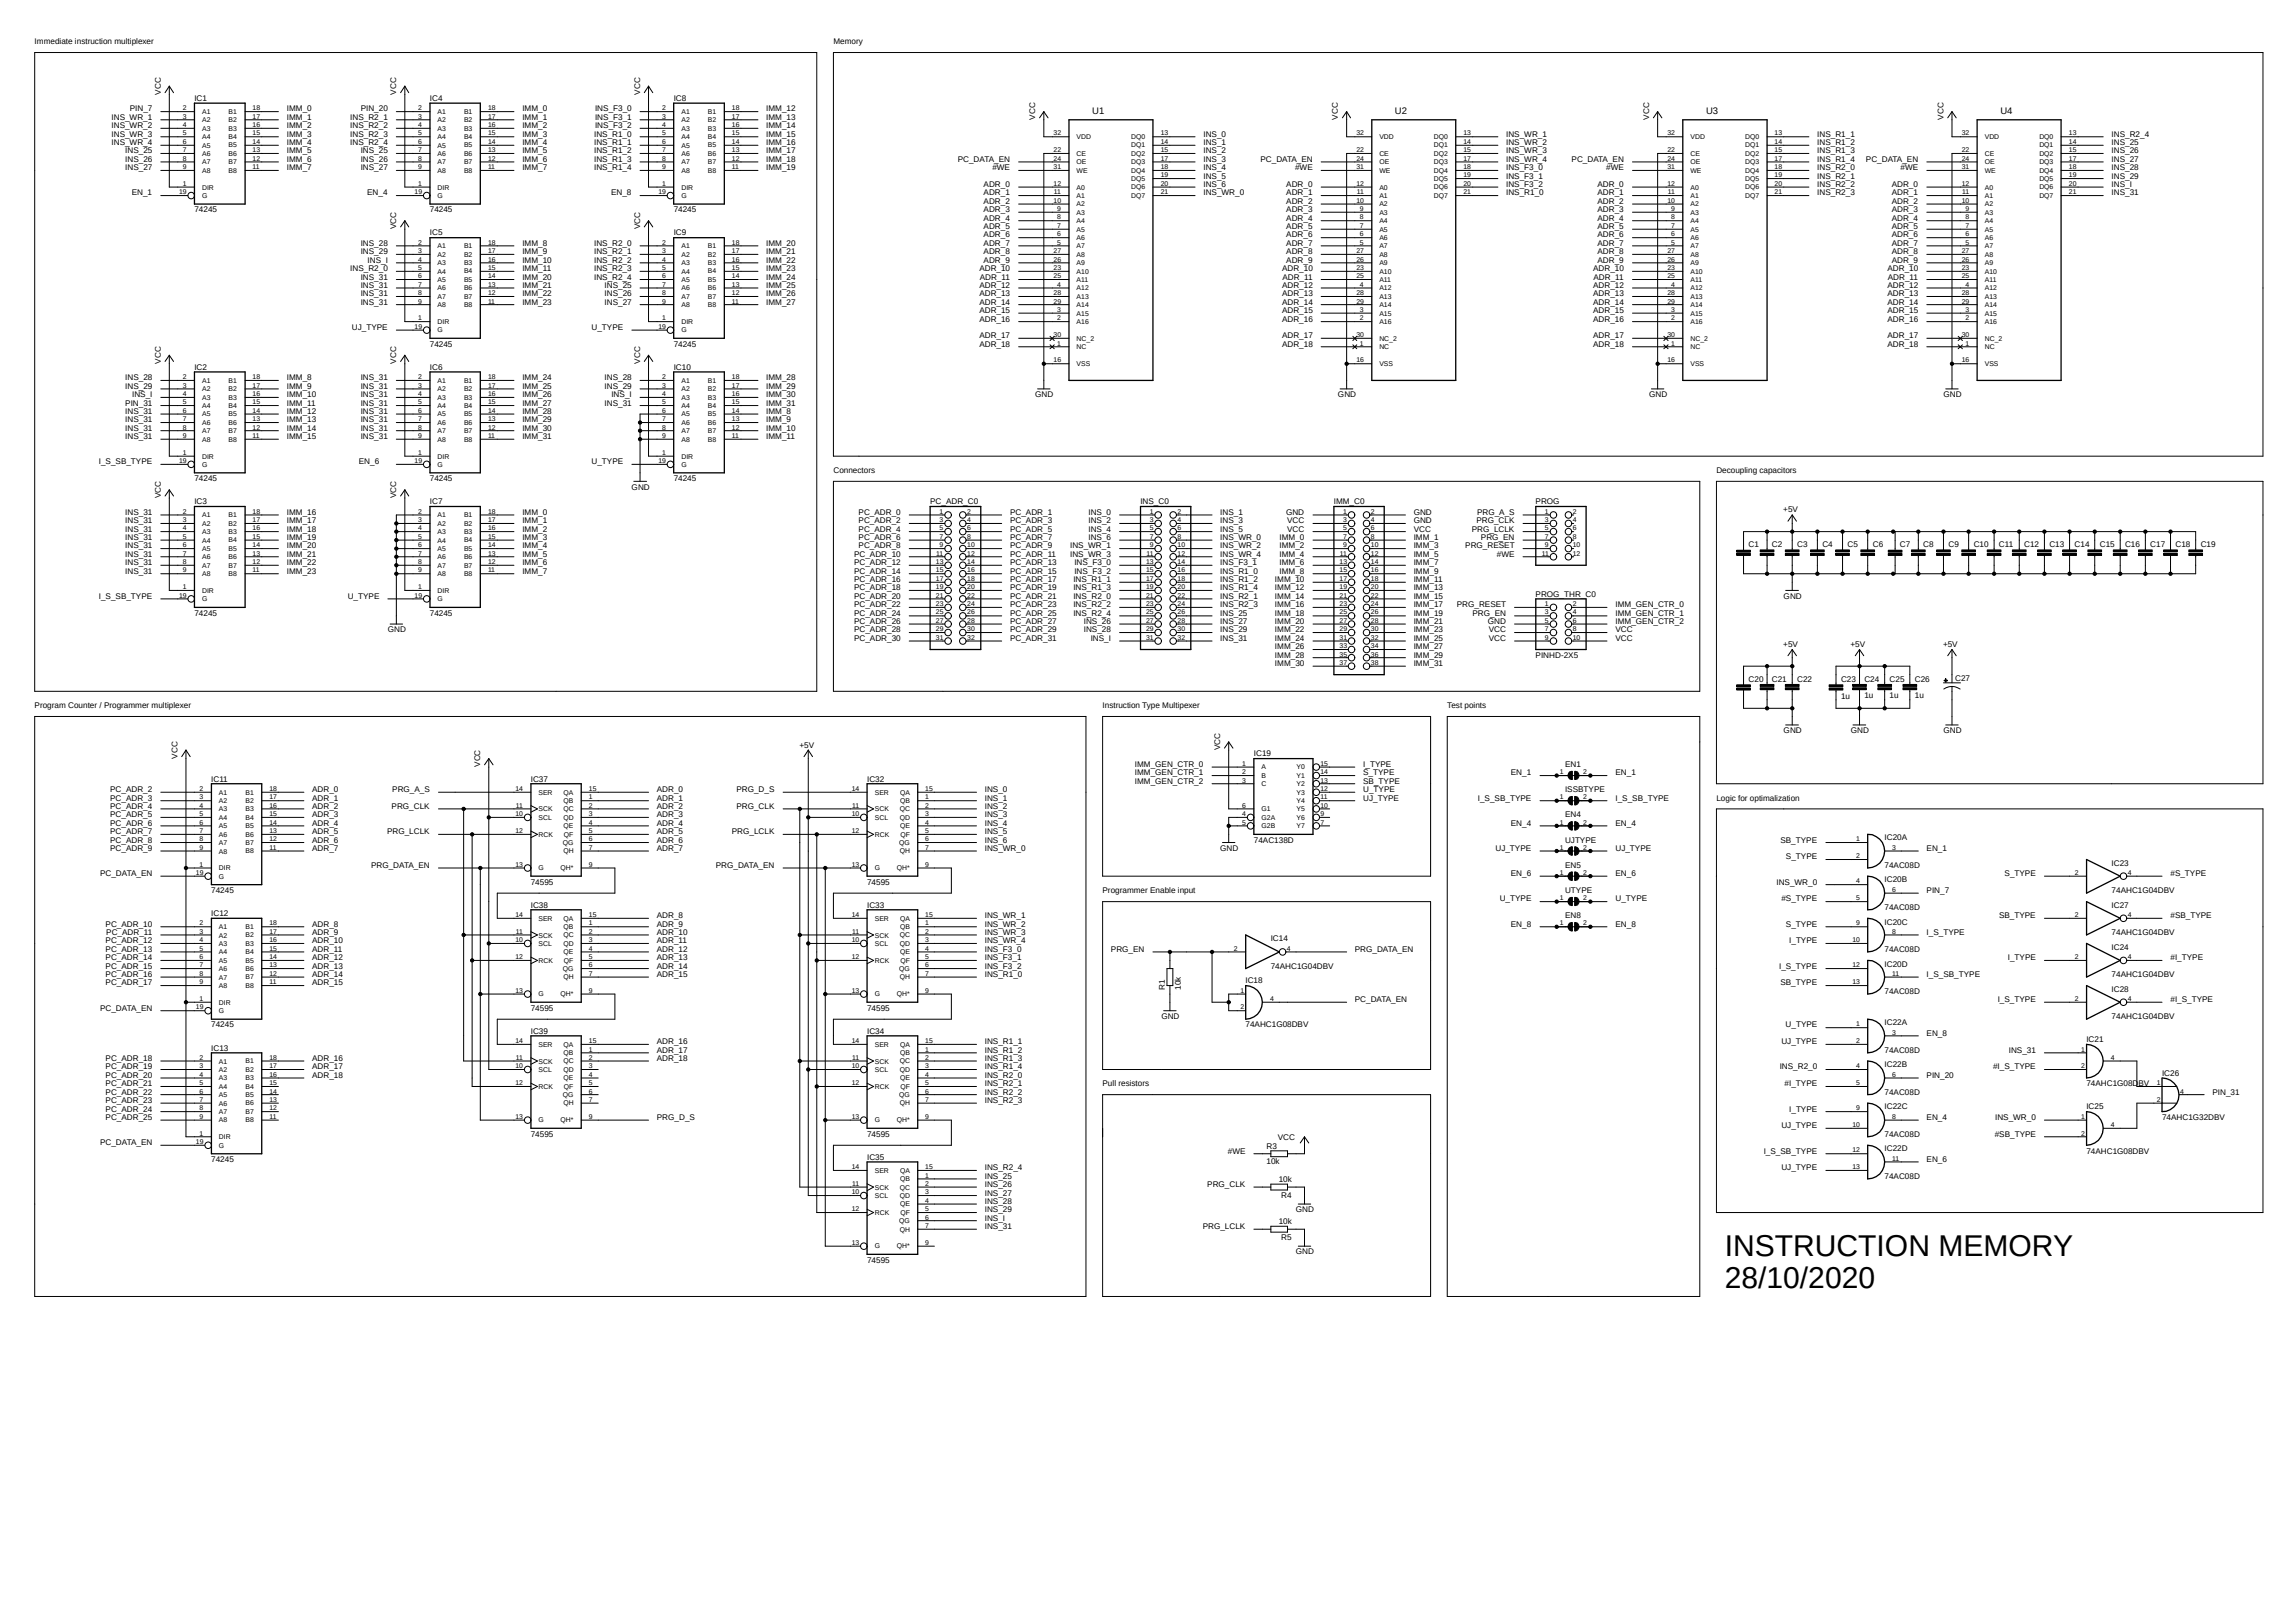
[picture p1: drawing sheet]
<svg xmlns="http://www.w3.org/2000/svg" width="297mm" height="210mm" viewBox="0 0 297 210" stroke-linecap="round" stroke-linejoin="round" font-family="sans-serif">
<defs><g id="words">
<g font-size="3.9">
<text x="223.1" y="162.5">INSTRUCTION MEMORY</text>
<text x="223.1" y="166.7">28/10/2020</text>
</g>
<g font-size="1.2">
<text x="141.3" y="14.7">U1</text>
<text x="180.5" y="14.7">U2</text>
<text x="220.7" y="14.7">U3</text>
<text x="258.8" y="14.7">U4</text>
</g>
<g font-size="1.1">
<text x="4.5" y="5.7">Immediate instruction multiplexer</text>
<text x="107.8" y="5.7">Memory</text>
<text x="14.4" y="15.5">INS_WR_1</text>
<text x="14.4" y="16.6">INS_WR_2</text>
<text x="14.4" y="17.7">INS_WR_3</text>
<text x="16.8" y="14.4">PIN_7</text>
<text x="20.8" y="12.2" transform="rotate(-90 20.8 12.2)">VCC</text>
<text x="25.1" y="13.1">IC1</text>
<text x="37.1" y="14.4">IMM_0</text>
<text x="37.1" y="15.5">IMM_1</text>
<text x="37.1" y="16.6">IMM_2</text>
<text x="37.1" y="17.7">IMM_3</text>
<text x="45.3" y="15.5">INS_R2_1</text>
<text x="45.3" y="16.6">INS_R2_2</text>
<text x="45.3" y="17.7">INS_R2_3</text>
<text x="46.7" y="14.4">PIN_20</text>
<text x="51.3" y="12.2" transform="rotate(-90 51.3 12.2)">VCC</text>
<text x="55.6" y="13.1">IC4</text>
<text x="67.6" y="14.4">IMM_0</text>
<text x="67.6" y="15.5">IMM_1</text>
<text x="67.6" y="16.6">IMM_2</text>
<text x="67.6" y="17.7">IMM_3</text>
<text x="76.9" y="17.7">INS_R1_0</text>
<text x="77" y="14.4">INS_F3_0</text>
<text x="77" y="15.5">INS_F3_1</text>
<text x="77" y="16.6">INS_F3_2</text>
<text x="82.8" y="12.2" transform="rotate(-90 82.8 12.2)">VCC</text>
<text x="87.2" y="13.1">IC8</text>
<text x="99.1" y="14.4">IMM_12</text>
<text x="99.1" y="15.5">IMM_13</text>
<text x="99.1" y="16.6">IMM_14</text>
<text x="99.1" y="17.7">IMM_15</text>
<text x="133.9" y="15.5" transform="rotate(-90 133.9 15.5)">VCC</text>
<text x="155.7" y="17.7">INS_0</text>
<text x="173.1" y="15.5" transform="rotate(-90 173.1 15.5)">VCC</text>
<text x="194.9" y="17.7">INS_WR_1</text>
<text x="213.4" y="15.5" transform="rotate(-90 213.4 15.5)">VCC</text>
<text x="235.1" y="17.7">INS_R1_1</text>
<text x="251.4" y="15.5" transform="rotate(-90 251.4 15.5)">VCC</text>
<text x="273.2" y="17.7">INS_R2_4</text>
<text x="14.4" y="18.8">INS_WR_4</text>
<text x="16.2" y="19.9">INS_25</text>
<text x="16.2" y="20.9">INS_26</text>
<text x="16.2" y="22">INS_27</text>
<text x="37.1" y="18.8">IMM_4</text>
<text x="37.1" y="19.9">IMM_5</text>
<text x="37.1" y="20.9">IMM_6</text>
<text x="37.1" y="22">IMM_7</text>
<text x="45.3" y="18.8">INS_R2_4</text>
<text x="46.7" y="19.9">INS_25</text>
<text x="46.7" y="20.9">INS_26</text>
<text x="46.7" y="22">INS_27</text>
<text x="67.6" y="18.8">IMM_4</text>
<text x="67.6" y="19.9">IMM_5</text>
<text x="67.6" y="20.9">IMM_6</text>
<text x="67.6" y="22">IMM_7</text>
<text x="76.9" y="18.8">INS_R1_1</text>
<text x="76.9" y="19.9">INS_R1_2</text>
<text x="76.9" y="20.9">INS_R1_3</text>
<text x="76.9" y="22">INS_R1_4</text>
<text x="99.1" y="18.8">IMM_16</text>
<text x="99.1" y="19.9">IMM_17</text>
<text x="99.1" y="20.9">IMM_18</text>
<text x="99.1" y="22">IMM_19</text>
<text x="123.9" y="20.9">PC_DATA_EN</text>
<text x="128.4" y="22">#WE</text>
<text x="155.7" y="18.8">INS_1</text>
<text x="155.7" y="19.9">INS_2</text>
<text x="155.7" y="20.9">INS_3</text>
<text x="155.7" y="22">INS_4</text>
<text x="155.7" y="23.1">INS_5</text>
<text x="163.1" y="20.9">PC_DATA_EN</text>
<text x="167.6" y="22">#WE</text>
<text x="194.9" y="18.8">INS_WR_2</text>
<text x="194.9" y="19.9">INS_WR_3</text>
<text x="194.9" y="20.9">INS_WR_4</text>
<text x="194.9" y="22">INS_F3_0</text>
<text x="194.9" y="23.1">INS_F3_1</text>
<text x="203.3" y="20.9">PC_DATA_EN</text>
<text x="207.8" y="22">#WE</text>
<text x="235.1" y="18.8">INS_R1_2</text>
<text x="235.1" y="19.9">INS_R1_3</text>
<text x="235.1" y="20.9">INS_R1_4</text>
<text x="235.1" y="22">INS_R2_0</text>
<text x="235.1" y="23.1">INS_R2_1</text>
<text x="241.4" y="20.9">PC_DATA_EN</text>
<text x="245.9" y="22">#WE</text>
<text x="273.2" y="18.8">INS_25</text>
<text x="273.2" y="19.9">INS_26</text>
<text x="273.2" y="20.9">INS_27</text>
<text x="273.2" y="22">INS_28</text>
<text x="273.2" y="23.1">INS_29</text>
<text x="17" y="25.3">EN_1</text>
<text x="25.1" y="27.5">74245</text>
<text x="47.5" y="25.3">EN_4</text>
<text x="51.3" y="29.6" transform="rotate(-90 51.3 29.6)">VCC</text>
<text x="55.6" y="27.5">74245</text>
<text x="79.1" y="25.3">EN_8</text>
<text x="82.8" y="29.6" transform="rotate(-90 82.8 29.6)">VCC</text>
<text x="87.2" y="27.5">74245</text>
<text x="127.2" y="24.2">ADR_0</text>
<text x="127.2" y="25.3">ADR_1</text>
<text x="127.2" y="26.4">ADR_2</text>
<text x="127.2" y="27.5">ADR_3</text>
<text x="127.2" y="28.6">ADR_4</text>
<text x="127.2" y="29.6">ADR_5</text>
<text x="155.7" y="24.2">INS_6</text>
<text x="155.7" y="25.3">INS_WR_0</text>
<text x="166.4" y="24.2">ADR_0</text>
<text x="166.4" y="25.3">ADR_1</text>
<text x="166.4" y="26.4">ADR_2</text>
<text x="166.4" y="27.5">ADR_3</text>
<text x="166.4" y="28.6">ADR_4</text>
<text x="166.4" y="29.6">ADR_5</text>
<text x="194.9" y="24.2">INS_F3_2</text>
<text x="194.9" y="25.3">INS_R1_0</text>
<text x="206.7" y="24.2">ADR_0</text>
<text x="206.7" y="25.3">ADR_1</text>
<text x="206.7" y="26.4">ADR_2</text>
<text x="206.7" y="27.5">ADR_3</text>
<text x="206.7" y="28.6">ADR_4</text>
<text x="206.7" y="29.6">ADR_5</text>
<text x="235.1" y="24.2">INS_R2_2</text>
<text x="235.1" y="25.3">INS_R2_3</text>
<text x="244.7" y="24.2">ADR_0</text>
<text x="244.7" y="25.3">ADR_1</text>
<text x="244.7" y="26.4">ADR_2</text>
<text x="244.7" y="27.5">ADR_3</text>
<text x="244.7" y="28.6">ADR_4</text>
<text x="244.7" y="29.6">ADR_5</text>
<text x="273.2" y="24.2">INS_I</text>
<text x="273.2" y="25.3">INS_31</text>
<text x="45.3" y="35.1">INS_R2_0</text>
<text x="46.7" y="31.8">INS_28</text>
<text x="46.7" y="32.9">INS_29</text>
<text x="47.5" y="34">INS_I</text>
<text x="55.6" y="30.5">IC5</text>
<text x="67.6" y="31.8">IMM_8</text>
<text x="67.6" y="32.9">IMM_9</text>
<text x="67.6" y="34">IMM_10</text>
<text x="67.6" y="35.1">IMM_11</text>
<text x="76.9" y="31.8">INS_R2_0</text>
<text x="76.9" y="32.9">INS_R2_1</text>
<text x="76.9" y="34">INS_R2_2</text>
<text x="76.9" y="35.1">INS_R2_3</text>
<text x="87.2" y="30.5">IC9</text>
<text x="99.1" y="31.8">IMM_20</text>
<text x="99.1" y="32.9">IMM_21</text>
<text x="99.1" y="34">IMM_22</text>
<text x="99.1" y="35.1">IMM_23</text>
<text x="126.7" y="35.1">ADR_10</text>
<text x="127.2" y="30.7">ADR_6</text>
<text x="127.2" y="31.8">ADR_7</text>
<text x="127.2" y="32.9">ADR_8</text>
<text x="127.2" y="34">ADR_9</text>
<text x="165.9" y="35.1">ADR_10</text>
<text x="166.4" y="30.7">ADR_6</text>
<text x="166.4" y="31.8">ADR_7</text>
<text x="166.4" y="32.9">ADR_8</text>
<text x="166.4" y="34">ADR_9</text>
<text x="206.1" y="35.1">ADR_10</text>
<text x="206.7" y="30.7">ADR_6</text>
<text x="206.7" y="31.8">ADR_7</text>
<text x="206.7" y="32.9">ADR_8</text>
<text x="206.7" y="34">ADR_9</text>
<text x="244.2" y="35.1">ADR_10</text>
<text x="244.7" y="30.7">ADR_6</text>
<text x="244.7" y="31.8">ADR_7</text>
<text x="244.7" y="32.9">ADR_8</text>
<text x="244.7" y="34">ADR_9</text>
<text x="46.7" y="36.2">INS_31</text>
<text x="46.7" y="37.3">INS_31</text>
<text x="46.7" y="38.3">INS_31</text>
<text x="46.7" y="39.4">INS_31</text>
<text x="67.6" y="36.2">IMM_20</text>
<text x="67.6" y="37.3">IMM_21</text>
<text x="67.6" y="38.3">IMM_22</text>
<text x="67.6" y="39.4">IMM_23</text>
<text x="76.9" y="36.2">INS_R2_4</text>
<text x="78.2" y="37.3">INS_25</text>
<text x="78.2" y="38.3">INS_26</text>
<text x="78.2" y="39.4">INS_27</text>
<text x="99.1" y="36.2">IMM_24</text>
<text x="99.1" y="37.3">IMM_25</text>
<text x="99.1" y="38.3">IMM_26</text>
<text x="99.1" y="39.4">IMM_27</text>
<text x="126.7" y="37.3">ADR_12</text>
<text x="126.7" y="38.3">ADR_13</text>
<text x="126.7" y="39.4">ADR_14</text>
<text x="126.7" y="40.5">ADR_15</text>
<text x="126.7" y="41.6">ADR_16</text>
<text x="126.7" y="36.2">ADR_11</text>
<text x="165.9" y="37.3">ADR_12</text>
<text x="165.9" y="38.3">ADR_13</text>
<text x="165.9" y="39.4">ADR_14</text>
<text x="165.9" y="40.5">ADR_15</text>
<text x="165.9" y="41.6">ADR_16</text>
<text x="165.9" y="36.2">ADR_11</text>
<text x="206.1" y="37.3">ADR_12</text>
<text x="206.1" y="38.3">ADR_13</text>
<text x="206.1" y="39.4">ADR_14</text>
<text x="206.1" y="40.5">ADR_15</text>
<text x="206.1" y="41.6">ADR_16</text>
<text x="206.2" y="36.2">ADR_11</text>
<text x="244.2" y="37.3">ADR_12</text>
<text x="244.2" y="38.3">ADR_13</text>
<text x="244.2" y="39.4">ADR_14</text>
<text x="244.2" y="40.5">ADR_15</text>
<text x="244.2" y="41.6">ADR_16</text>
<text x="244.2" y="36.2">ADR_11</text>
<text x="20.8" y="47" transform="rotate(-90 20.8 47)">VCC</text>
<text x="25.1" y="47.9">IC2</text>
<text x="45.5" y="42.7">UJ_TYPE</text>
<text x="51.3" y="47" transform="rotate(-90 51.3 47)">VCC</text>
<text x="55.6" y="44.9">74245</text>
<text x="55.6" y="47.9">IC6</text>
<text x="76.5" y="42.7">U_TYPE</text>
<text x="82.8" y="47" transform="rotate(-90 82.8 47)">VCC</text>
<text x="87.2" y="44.9">74245</text>
<text x="87.2" y="47.9">IC10</text>
<text x="126.7" y="43.8">ADR_17</text>
<text x="126.7" y="44.9">ADR_18</text>
<text x="165.9" y="43.8">ADR_17</text>
<text x="165.9" y="44.9">ADR_18</text>
<text x="206.1" y="43.8">ADR_17</text>
<text x="206.1" y="44.9">ADR_18</text>
<text x="244.2" y="43.8">ADR_17</text>
<text x="244.2" y="44.9">ADR_18</text>
<text x="16.2" y="49.2">INS_28</text>
<text x="16.2" y="50.3">INS_29</text>
<text x="16.2" y="53.6">INS_31</text>
<text x="16.2" y="52.5">PIN_31</text>
<text x="17.1" y="51.4">INS_I</text>
<text x="37.1" y="49.2">IMM_8</text>
<text x="37.1" y="50.3">IMM_9</text>
<text x="37.1" y="51.4">IMM_10</text>
<text x="37.1" y="52.5">IMM_11</text>
<text x="37.1" y="53.6">IMM_12</text>
<text x="46.7" y="49.2">INS_31</text>
<text x="46.7" y="50.3">INS_31</text>
<text x="46.7" y="51.4">INS_31</text>
<text x="46.7" y="52.5">INS_31</text>
<text x="46.7" y="53.6">INS_31</text>
<text x="67.6" y="49.2">IMM_24</text>
<text x="67.6" y="50.3">IMM_25</text>
<text x="67.6" y="51.4">IMM_26</text>
<text x="67.6" y="52.5">IMM_27</text>
<text x="67.6" y="53.6">IMM_28</text>
<text x="78.2" y="49.2">INS_28</text>
<text x="78.2" y="50.3">INS_29</text>
<text x="78.2" y="52.5">INS_31</text>
<text x="79.1" y="51.4">INS_I</text>
<text x="99.1" y="53.6">IMM_8</text>
<text x="99.1" y="49.2">IMM_28</text>
<text x="99.1" y="50.3">IMM_29</text>
<text x="99.1" y="51.4">IMM_30</text>
<text x="99.1" y="52.5">IMM_31</text>
<text x="133.9" y="51.4">GND</text>
<text x="173.1" y="51.4">GND</text>
<text x="213.4" y="51.4">GND</text>
<text x="251.4" y="51.4">GND</text>
<text x="16.2" y="54.7">INS_31</text>
<text x="16.2" y="55.7">INS_31</text>
<text x="16.2" y="56.8">INS_31</text>
<text x="37.1" y="54.7">IMM_13</text>
<text x="37.1" y="55.7">IMM_14</text>
<text x="37.1" y="56.8">IMM_15</text>
<text x="46.7" y="54.7">INS_31</text>
<text x="46.7" y="55.7">INS_31</text>
<text x="46.7" y="56.8">INS_31</text>
<text x="67.6" y="54.7">IMM_29</text>
<text x="67.6" y="55.7">IMM_30</text>
<text x="67.6" y="56.8">IMM_31</text>
<text x="99.1" y="54.7">IMM_9</text>
<text x="99.1" y="55.7">IMM_10</text>
<text x="99.1" y="56.8">IMM_11</text>
<text x="12.8" y="60.1">I_S_SB_TYPE</text>
<text x="20.8" y="64.4" transform="rotate(-90 20.8 64.4)">VCC</text>
<text x="25.1" y="62.3">74245</text>
<text x="25.1" y="65.3">IC3</text>
<text x="46.4" y="60.1">EN_6</text>
<text x="51.3" y="64.4" transform="rotate(-90 51.3 64.4)">VCC</text>
<text x="55.6" y="62.3">74245</text>
<text x="55.6" y="65.3">IC7</text>
<text x="76.5" y="60.1">U_TYPE</text>
<text x="81.7" y="63.4">GND</text>
<text x="87.2" y="62.3">74245</text>
<text x="107.8" y="61.2">Connectors</text>
<text x="120.3" y="65.3">PC_ADR_C0</text>
<text x="147.5" y="65.3">INS_C0</text>
<text x="172.6" y="65.3">IMM_C0</text>
<text x="198.7" y="65.3">PROG</text>
<text x="222.1" y="61.2">Decoupling capacitors</text>
<text x="16.2" y="66.6">INS_31</text>
<text x="16.2" y="67.7">INS_31</text>
<text x="16.2" y="68.8">INS_31</text>
<text x="16.2" y="69.9">INS_31</text>
<text x="16.2" y="71">INS_31</text>
<text x="37.1" y="66.6">IMM_16</text>
<text x="37.1" y="67.7">IMM_17</text>
<text x="37.1" y="68.8">IMM_18</text>
<text x="37.1" y="69.9">IMM_19</text>
<text x="37.1" y="71">IMM_20</text>
<text x="67.6" y="66.6">IMM_0</text>
<text x="67.6" y="67.7">IMM_1</text>
<text x="67.6" y="68.8">IMM_2</text>
<text x="67.6" y="69.9">IMM_3</text>
<text x="67.6" y="71">IMM_4</text>
<text x="111.1" y="66.6">PC_ADR_0</text>
<text x="111.1" y="67.7">PC_ADR_2</text>
<text x="111.1" y="68.8">PC_ADR_4</text>
<text x="111.1" y="69.9">PC_ADR_6</text>
<text x="111.1" y="71">PC_ADR_8</text>
<text x="130.7" y="66.6">PC_ADR_1</text>
<text x="130.7" y="67.7">PC_ADR_3</text>
<text x="130.7" y="68.8">PC_ADR_5</text>
<text x="130.7" y="69.9">PC_ADR_7</text>
<text x="130.7" y="71">PC_ADR_9</text>
<text x="138.4" y="71">INS_WR_1</text>
<text x="140.8" y="66.6">INS_0</text>
<text x="140.8" y="67.7">INS_2</text>
<text x="140.8" y="68.8">INS_4</text>
<text x="140.8" y="69.9">INS_6</text>
<text x="157.9" y="71">INS_WR_2</text>
<text x="157.9" y="66.6">INS_1</text>
<text x="157.9" y="67.7">INS_3</text>
<text x="157.9" y="68.8">INS_5</text>
<text x="157.9" y="69.9">INS_WR_0</text>
<text x="165.5" y="69.9">IMM_0</text>
<text x="165.5" y="71">IMM_2</text>
<text x="166.4" y="66.6">GND</text>
<text x="166.5" y="67.7">VCC</text>
<text x="166.5" y="68.8">VCC</text>
<text x="182.9" y="69.9">IMM_1</text>
<text x="182.9" y="71">IMM_3</text>
<text x="182.9" y="66.6">GND</text>
<text x="182.9" y="67.7">GND</text>
<text x="182.9" y="68.8">VCC</text>
<text x="189.6" y="71">PRG_RESET</text>
<text x="190.4" y="68.8">PRG_LCLK</text>
<text x="191" y="67.7">PRG_CLK</text>
<text x="191.1" y="66.6">PRG_A_S</text>
<text x="191.6" y="69.9">PRG_EN</text>
<text x="226.2" y="70.8">C1</text>
<text x="229.2" y="70.8">C2</text>
<text x="230.7" y="66.3">+5V</text>
<text x="232.5" y="70.8">C3</text>
<text x="235.8" y="70.8">C4</text>
<text x="239" y="70.8">C5</text>
<text x="242.3" y="70.8">C6</text>
<text x="245.8" y="70.8">C7</text>
<text x="248.8" y="70.8">C8</text>
<text x="252.1" y="70.8">C9</text>
<text x="255.3" y="70.8">C10</text>
<text x="258.6" y="70.8">C11</text>
<text x="261.9" y="70.8">C12</text>
<text x="265.1" y="70.8">C13</text>
<text x="268.4" y="70.8">C14</text>
<text x="271.7" y="70.8">C15</text>
<text x="274.9" y="70.8">C16</text>
<text x="278.2" y="70.8">C17</text>
<text x="281.5" y="70.8">C18</text>
<text x="284.7" y="70.8">C19</text>
<text x="12.8" y="77.5">I_S_SB_TYPE</text>
<text x="16.2" y="72.1">INS_31</text>
<text x="16.2" y="73.1">INS_31</text>
<text x="16.2" y="74.2">INS_31</text>
<text x="37.1" y="72.1">IMM_21</text>
<text x="37.1" y="73.1">IMM_22</text>
<text x="37.1" y="74.2">IMM_23</text>
<text x="45" y="77.5">U_TYPE</text>
<text x="67.6" y="72.1">IMM_5</text>
<text x="67.6" y="73.1">IMM_6</text>
<text x="67.6" y="74.2">IMM_7</text>
<text x="110.5" y="72.1">PC_ADR_10</text>
<text x="110.5" y="73.1">PC_ADR_12</text>
<text x="110.5" y="74.2">PC_ADR_14</text>
<text x="110.5" y="75.3">PC_ADR_16</text>
<text x="110.5" y="76.4">PC_ADR_18</text>
<text x="110.5" y="77.5">PC_ADR_20</text>
<text x="130.7" y="72.1">PC_ADR_11</text>
<text x="130.7" y="73.1">PC_ADR_13</text>
<text x="130.7" y="74.2">PC_ADR_15</text>
<text x="130.7" y="75.3">PC_ADR_17</text>
<text x="130.7" y="76.4">PC_ADR_19</text>
<text x="130.7" y="77.5">PC_ADR_21</text>
<text x="138.4" y="72.1">INS_WR_3</text>
<text x="138.9" y="75.3">INS_R1_1</text>
<text x="138.9" y="76.4">INS_R1_3</text>
<text x="138.9" y="77.5">INS_R2_0</text>
<text x="139" y="73.1">INS_F3_0</text>
<text x="139" y="74.2">INS_F3_2</text>
<text x="157.9" y="72.1">INS_WR_4</text>
<text x="157.9" y="73.1">INS_F3_1</text>
<text x="157.9" y="74.2">INS_R1_0</text>
<text x="157.9" y="75.3">INS_R1_2</text>
<text x="157.9" y="76.4">INS_R1_4</text>
<text x="157.9" y="77.5">INS_R2_1</text>
<text x="164.9" y="75.3">IMM_10</text>
<text x="164.9" y="76.4">IMM_12</text>
<text x="164.9" y="77.5">IMM_14</text>
<text x="165.5" y="72.1">IMM_4</text>
<text x="165.5" y="73.1">IMM_6</text>
<text x="165.5" y="74.2">IMM_8</text>
<text x="182.9" y="72.1">IMM_5</text>
<text x="182.9" y="73.1">IMM_7</text>
<text x="182.9" y="74.2">IMM_9</text>
<text x="182.9" y="75.3">IMM_11</text>
<text x="182.9" y="76.4">IMM_13</text>
<text x="182.9" y="77.5">IMM_15</text>
<text x="193.7" y="72.1">#WE</text>
<text x="198.7" y="77.2">PROG_THR_C0</text>
<text x="230.8" y="77.5">GND</text>
<text x="25.1" y="79.7">74245</text>
<text x="50.2" y="81.8">GND</text>
<text x="55.6" y="79.7">74245</text>
<text x="110.5" y="78.6">PC_ADR_22</text>
<text x="110.5" y="79.7">PC_ADR_24</text>
<text x="110.5" y="80.8">PC_ADR_26</text>
<text x="110.5" y="81.8">PC_ADR_28</text>
<text x="110.5" y="82.9">PC_ADR_30</text>
<text x="130.7" y="78.6">PC_ADR_23</text>
<text x="130.7" y="79.7">PC_ADR_25</text>
<text x="130.7" y="80.8">PC_ADR_27</text>
<text x="130.7" y="81.8">PC_ADR_29</text>
<text x="130.7" y="82.9">PC_ADR_31</text>
<text x="138.9" y="78.6">INS_R2_2</text>
<text x="138.9" y="79.7">INS_R2_4</text>
<text x="140.2" y="80.8">INS_26</text>
<text x="140.2" y="81.8">INS_28</text>
<text x="141.1" y="82.9">INS_I</text>
<text x="157.9" y="78.6">INS_R2_3</text>
<text x="157.9" y="79.7">INS_25</text>
<text x="157.9" y="80.8">INS_27</text>
<text x="157.9" y="81.8">INS_29</text>
<text x="157.9" y="82.9">INS_31</text>
<text x="164.9" y="78.6">IMM_16</text>
<text x="164.9" y="79.7">IMM_18</text>
<text x="164.9" y="80.8">IMM_20</text>
<text x="164.9" y="81.8">IMM_22</text>
<text x="164.9" y="82.9">IMM_24</text>
<text x="182.9" y="78.6">IMM_17</text>
<text x="182.9" y="79.7">IMM_19</text>
<text x="182.9" y="80.8">IMM_21</text>
<text x="182.9" y="81.8">IMM_23</text>
<text x="182.9" y="82.9">IMM_25</text>
<text x="188.5" y="78.6">PRG_RESET</text>
<text x="190.5" y="79.7">PRG_EN</text>
<text x="192.5" y="80.8">GND</text>
<text x="192.6" y="81.8">VCC</text>
<text x="192.6" y="82.9">VCC</text>
<text x="209" y="78.6">IMM_GEN_CTR_0</text>
<text x="209" y="79.7">IMM_GEN_CTR_1</text>
<text x="209" y="80.8">IMM_GEN_CTR_2</text>
<text x="209" y="81.8">VCC</text>
<text x="209" y="82.9">VCC</text>
<text x="230.7" y="83.7">+5V</text>
<text x="239.4" y="83.7">+5V</text>
<text x="251.4" y="83.7">+5V</text>
<text x="164.9" y="84">IMM_26</text>
<text x="164.9" y="85.1">IMM_28</text>
<text x="164.9" y="86.2">IMM_30</text>
<text x="182.9" y="84">IMM_27</text>
<text x="182.9" y="85.1">IMM_29</text>
<text x="182.9" y="86.2">IMM_31</text>
<text x="198.7" y="85.1">PINHD-2X5</text>
<text x="226.2" y="88.2">C20</text>
<text x="229.2" y="88.2">C21</text>
<text x="232.5" y="88.2">C22</text>
<text x="238.2" y="88.2">C23</text>
<text x="241.2" y="88.2">C24</text>
<text x="244.5" y="88.2">C25</text>
<text x="247.7" y="88.2">C26</text>
<text x="252.9" y="88.1">C27</text>
<text x="4.5" y="91.6">Program Counter / Programmer multiplexer</text>
<text x="142.6" y="91.6">Instruction Type Multipexer</text>
<text x="187.2" y="91.6">Test points</text>
<text x="230.8" y="94.9">GND</text>
<text x="238.2" y="90.4">1u</text>
<text x="239.5" y="94.9">GND</text>
<text x="241.2" y="90.4">1u</text>
<text x="244.5" y="90.4">1u</text>
<text x="247.7" y="90.4">1u</text>
<text x="251.4" y="94.9">GND</text>
<text x="23" y="98.2" transform="rotate(-90 23 98.2)">VCC</text>
<text x="27.3" y="101.2">IC11</text>
<text x="62.1" y="99.2" transform="rotate(-90 62.1 99.2)">VCC</text>
<text x="68.7" y="101.2">IC37</text>
<text x="103.4" y="96.7">+5V</text>
<text x="112.2" y="101.2">IC32</text>
<text x="146.8" y="99.2">IMM_GEN_CTR_0</text>
<text x="146.8" y="100.3">IMM_GEN_CTR_1</text>
<text x="146.8" y="101.4">IMM_GEN_CTR_2</text>
<text x="157.9" y="97.1" transform="rotate(-90 157.9 97.1)">VCC</text>
<text x="162.2" y="97.9">IC19</text>
<text x="176.4" y="99.2">I_TYPE</text>
<text x="176.4" y="100.3">S_TYPE</text>
<text x="176.4" y="101.4">SB_TYPE</text>
<text x="195.5" y="100.3">EN_1</text>
<text x="202.5" y="99.2">EN1</text>
<text x="209" y="100.3">EN_1</text>
<text x="14.3" y="102.5">PC_ADR_2</text>
<text x="14.3" y="103.6">PC_ADR_3</text>
<text x="14.3" y="104.7">PC_ADR_4</text>
<text x="14.3" y="105.8">PC_ADR_5</text>
<text x="14.3" y="106.9">PC_ADR_6</text>
<text x="14.3" y="108">PC_ADR_7</text>
<text x="40.4" y="102.5">ADR_0</text>
<text x="40.4" y="103.6">ADR_1</text>
<text x="40.4" y="104.7">ADR_2</text>
<text x="40.4" y="105.8">ADR_3</text>
<text x="40.4" y="106.9">ADR_4</text>
<text x="40.4" y="108">ADR_5</text>
<text x="50.1" y="108">PRG_LCLK</text>
<text x="50.7" y="104.7">PRG_CLK</text>
<text x="50.7" y="102.5">PRG_A_S</text>
<text x="85" y="102.5">ADR_0</text>
<text x="85" y="103.6">ADR_1</text>
<text x="85" y="104.7">ADR_2</text>
<text x="85" y="105.8">ADR_3</text>
<text x="85" y="106.9">ADR_4</text>
<text x="85" y="108">ADR_5</text>
<text x="94.7" y="108">PRG_LCLK</text>
<text x="95.3" y="104.7">PRG_CLK</text>
<text x="95.3" y="102.5">PRG_D_S</text>
<text x="127.4" y="102.5">INS_0</text>
<text x="127.4" y="103.6">INS_1</text>
<text x="127.4" y="104.7">INS_2</text>
<text x="127.4" y="105.8">INS_3</text>
<text x="127.4" y="106.9">INS_4</text>
<text x="127.4" y="108">INS_5</text>
<text x="176.4" y="103.6">UJ_TYPE</text>
<text x="176.4" y="102.5">U_TYPE</text>
<text x="191.2" y="103.6">I_S_SB_TYPE</text>
<text x="195.5" y="106.9">EN_4</text>
<text x="202.5" y="102.5">ISSBTYPE</text>
<text x="202.5" y="105.8">EN4</text>
<text x="209" y="103.6">I_S_SB_TYPE</text>
<text x="209" y="106.9">EN_4</text>
<text x="222.1" y="103.6">Logic for optimalization</text>
<text x="12.9" y="113.4">PC_DATA_EN</text>
<text x="14.3" y="109">PC_ADR_8</text>
<text x="14.3" y="110.1">PC_ADR_9</text>
<text x="40.4" y="109">ADR_6</text>
<text x="40.4" y="110.1">ADR_7</text>
<text x="48" y="112.3">PRG_DATA_EN</text>
<text x="85" y="109">ADR_6</text>
<text x="85" y="110.1">ADR_7</text>
<text x="92.6" y="112.3">PRG_DATA_EN</text>
<text x="127.4" y="109">INS_6</text>
<text x="127.4" y="110.1">INS_WR_0</text>
<text x="157.9" y="110.1">GND</text>
<text x="162.2" y="109">74AC138D</text>
<text x="193.5" y="110.1">UJ_TYPE</text>
<text x="195.5" y="113.4">EN_6</text>
<text x="202.5" y="109">UJTYPE</text>
<text x="202.5" y="112.3">EN5</text>
<text x="209" y="110.1">UJ_TYPE</text>
<text x="209" y="113.4">EN_6</text>
<text x="230.3" y="109">SB_TYPE</text>
<text x="231.1" y="111.2">S_TYPE</text>
<text x="243.8" y="112.3">74AC08D</text>
<text x="243.8" y="108.8">IC20A</text>
<text x="249.2" y="110.1">EN_1</text>
<text x="259.3" y="113.4">S_TYPE</text>
<text x="273.2" y="112">IC23</text>
<text x="280.8" y="113.4">#S_TYPE</text>
<text x="13.7" y="119.9">PC_ADR_10</text>
<text x="27.3" y="115.6">74245</text>
<text x="27.3" y="118.6">IC12</text>
<text x="40.4" y="119.9">ADR_8</text>
<text x="68.7" y="114.5">74595</text>
<text x="68.7" y="117.5">IC38</text>
<text x="85" y="118.8">ADR_8</text>
<text x="85" y="119.9">ADR_9</text>
<text x="112.2" y="114.5">74595</text>
<text x="112.2" y="117.5">IC33</text>
<text x="127.4" y="118.8">INS_WR_1</text>
<text x="127.4" y="119.9">INS_WR_2</text>
<text x="142.6" y="115.6">Programmer Enable input</text>
<text x="194" y="116.7">U_TYPE</text>
<text x="195.5" y="119.9">EN_8</text>
<text x="202.5" y="115.6">UTYPE</text>
<text x="202.5" y="118.8">EN8</text>
<text x="209" y="116.7">U_TYPE</text>
<text x="209" y="119.9">EN_8</text>
<text x="229.8" y="114.5">INS_WR_0</text>
<text x="230.5" y="116.7">#S_TYPE</text>
<text x="231.1" y="119.9">S_TYPE</text>
<text x="243.8" y="117.7">74AC08D</text>
<text x="243.8" y="114.2">IC20B</text>
<text x="243.8" y="119.6">IC20C</text>
<text x="249.2" y="115.6">PIN_7</text>
<text x="258.6" y="118.8">SB_TYPE</text>
<text x="273.2" y="115.6">74AHC1G04DBV</text>
<text x="273.2" y="117.5">IC27</text>
<text x="280.8" y="118.8">#SB_TYPE</text>
<text x="13.7" y="122.1">PC_ADR_12</text>
<text x="13.7" y="123.2">PC_ADR_13</text>
<text x="13.7" y="124.3">PC_ADR_14</text>
<text x="13.7" y="125.4">PC_ADR_15</text>
<text x="13.8" y="121">PC_ADR_11</text>
<text x="40.4" y="121">ADR_9</text>
<text x="40.4" y="122.1">ADR_10</text>
<text x="40.4" y="123.2">ADR_11</text>
<text x="40.4" y="124.3">ADR_12</text>
<text x="40.4" y="125.4">ADR_13</text>
<text x="85" y="121">ADR_10</text>
<text x="85" y="122.1">ADR_11</text>
<text x="85" y="123.2">ADR_12</text>
<text x="85" y="124.3">ADR_13</text>
<text x="85" y="125.4">ADR_14</text>
<text x="127.4" y="121">INS_WR_3</text>
<text x="127.4" y="122.1">INS_WR_4</text>
<text x="127.4" y="123.2">INS_F3_0</text>
<text x="127.4" y="124.3">INS_F3_1</text>
<text x="127.4" y="125.4">INS_F3_2</text>
<text x="143.7" y="123.2">PRG_EN</text>
<text x="164.4" y="125.4">74AHC1G04DBV</text>
<text x="164.4" y="121.8">IC14</text>
<text x="175.3" y="123.2">PRG_DATA_EN</text>
<text x="230.2" y="125.4">I_S_TYPE</text>
<text x="231.5" y="122.1">I_TYPE</text>
<text x="243.8" y="123.2">74AC08D</text>
<text x="243.8" y="125.1">IC20D</text>
<text x="249.2" y="121">I_S_TYPE</text>
<text x="259.8" y="124.3">I_TYPE</text>
<text x="273.2" y="121">74AHC1G04DBV</text>
<text x="273.2" y="122.9">IC24</text>
<text x="280.8" y="124.3">#I_TYPE</text>
<text x="12.9" y="130.8">PC_DATA_EN</text>
<text x="13.7" y="126.4">PC_ADR_16</text>
<text x="13.7" y="127.5">PC_ADR_17</text>
<text x="40.4" y="126.4">ADR_14</text>
<text x="40.4" y="127.5">ADR_15</text>
<text x="68.7" y="130.8">74595</text>
<text x="85" y="126.4">ADR_15</text>
<text x="112.2" y="130.8">74595</text>
<text x="127.4" y="126.4">INS_R1_0</text>
<text x="150.3" y="131.9">GND</text>
<text x="150.7" y="128.1" transform="rotate(-90 150.7 128.1)">R1</text>
<text x="152.8" y="128.1" transform="rotate(-90 152.8 128.1)">10k</text>
<text x="161.1" y="127.3">IC18</text>
<text x="175.3" y="129.7">PC_DATA_EN</text>
<text x="230.3" y="127.5">SB_TYPE</text>
<text x="243.8" y="128.6">74AC08D</text>
<text x="249.2" y="126.4">I_S_SB_TYPE</text>
<text x="258.4" y="129.7">I_S_TYPE</text>
<text x="273.2" y="126.4">74AHC1G04DBV</text>
<text x="273.2" y="131.9">74AHC1G04DBV</text>
<text x="273.2" y="128.3">IC28</text>
<text x="280.8" y="129.7">#I_S_TYPE</text>
<text x="13.7" y="137.3">PC_ADR_18</text>
<text x="27.3" y="133">74245</text>
<text x="27.3" y="136">IC13</text>
<text x="40.4" y="137.3">ADR_16</text>
<text x="68.7" y="133.8">IC39</text>
<text x="85" y="135.1">ADR_16</text>
<text x="85" y="136.2">ADR_17</text>
<text x="85" y="137.3">ADR_18</text>
<text x="112.2" y="133.8">IC34</text>
<text x="127.4" y="135.1">INS_R1_1</text>
<text x="127.4" y="136.2">INS_R1_2</text>
<text x="127.4" y="137.3">INS_R1_3</text>
<text x="161.1" y="133">74AHC1G08DBV</text>
<text x="230.5" y="135.1">UJ_TYPE</text>
<text x="231" y="133">U_TYPE</text>
<text x="243.8" y="136.2">74AC08D</text>
<text x="243.8" y="132.7">IC22A</text>
<text x="249.2" y="134.1">EN_8</text>
<text x="259.9" y="136.2">INS_31</text>
<text x="269.9" y="134.9">IC21</text>
<text x="13.7" y="138.4">PC_ADR_19</text>
<text x="13.7" y="139.5">PC_ADR_20</text>
<text x="13.7" y="140.6">PC_ADR_21</text>
<text x="13.7" y="141.7">PC_ADR_22</text>
<text x="13.7" y="142.8">PC_ADR_23</text>
<text x="13.7" y="143.8">PC_ADR_24</text>
<text x="40.4" y="138.4">ADR_17</text>
<text x="40.4" y="139.5">ADR_18</text>
<text x="127.4" y="138.4">INS_R1_4</text>
<text x="127.4" y="139.5">INS_R2_0</text>
<text x="127.4" y="140.6">INS_R2_1</text>
<text x="127.4" y="141.7">INS_R2_2</text>
<text x="127.4" y="142.8">INS_R2_3</text>
<text x="142.6" y="140.6">Pull resistors</text>
<text x="230.2" y="138.4">INS_R2_0</text>
<text x="230.9" y="140.6">#I_TYPE</text>
<text x="231.5" y="143.8">I_TYPE</text>
<text x="243.8" y="141.7">74AC08D</text>
<text x="243.8" y="138.1">IC22B</text>
<text x="243.8" y="143.6">IC22C</text>
<text x="249.2" y="139.5">PIN_20</text>
<text x="257.9" y="138.4">#I_S_TYPE</text>
<text x="269.9" y="140.6">74AHC1G08DBV</text>
<text x="269.9" y="143.6">IC25</text>
<text x="279.7" y="139.2">IC26</text>
<text x="286.2" y="141.7">PIN_31</text>
<text x="12.9" y="148.2">PC_DATA_EN</text>
<text x="13.7" y="144.9">PC_ADR_25</text>
<text x="68.7" y="147.1">74595</text>
<text x="85" y="144.9">PRG_D_S</text>
<text x="112.2" y="147.1">74595</text>
<text x="158.9" y="149.3">#WE</text>
<text x="163.9" y="148.6">R3</text>
<text x="165.3" y="147.5">VCC</text>
<text x="228.2" y="149.3">I_S_SB_TYPE</text>
<text x="230.5" y="146">UJ_TYPE</text>
<text x="243.8" y="147.1">74AC08D</text>
<text x="243.8" y="149">IC22D</text>
<text x="249.2" y="144.9">EN_4</text>
<text x="258.1" y="147.1">#SB_TYPE</text>
<text x="258.1" y="144.9">INS_WR_0</text>
<text x="269.9" y="149.3">74AHC1G08DBV</text>
<text x="279.7" y="144.9">74AHC1G32DBV</text>
<text x="27.3" y="150.4">74245</text>
<text x="112.2" y="150.1">IC35</text>
<text x="127.4" y="151.5">INS_R2_4</text>
<text x="127.4" y="152.5">INS_25</text>
<text x="127.4" y="153.6">INS_26</text>
<text x="127.4" y="154.7">INS_27</text>
<text x="127.4" y="155.8">INS_28</text>
<text x="156.2" y="153.6">PRG_CLK</text>
<text x="163.9" y="150.7">10k</text>
<text x="165.4" y="153">10k</text>
<text x="165.8" y="155">R4</text>
<text x="230.5" y="151.5">UJ_TYPE</text>
<text x="243.8" y="152.5">74AC08D</text>
<text x="249.2" y="150.4">EN_6</text>
<text x="127.4" y="156.9">INS_29</text>
<text x="127.4" y="158">INS_I</text>
<text x="127.4" y="159.1">INS_31</text>
<text x="155.6" y="159.1">PRG_LCLK</text>
<text x="165.4" y="158.4">10k</text>
<text x="165.8" y="160.5">R5</text>
<text x="167.7" y="156.9">GND</text>
<text x="112.2" y="163.4">74595</text>
<text x="167.7" y="162.3">GND</text>
</g>
<g font-size=".9">
<text x="23.6" y="14.3">2</text>
<text x="23.6" y="15.4">3</text>
<text x="23.6" y="16.4">4</text>
<text x="23.6" y="17.5">5</text>
<text x="26.2" y="14.7">A1</text>
<text x="26.2" y="15.8">A2</text>
<text x="26.2" y="16.9">A3</text>
<text x="29.6" y="18">B4</text>
<text x="29.6" y="16.9">B3</text>
<text x="29.6" y="15.8">B2</text>
<text x="29.6" y="14.7">B1</text>
<text x="32.7" y="17.5">15</text>
<text x="32.7" y="16.4">16</text>
<text x="32.7" y="15.4">17</text>
<text x="32.7" y="14.3">18</text>
<text x="54.1" y="14.3">2</text>
<text x="54.1" y="15.4">3</text>
<text x="54.1" y="16.4">4</text>
<text x="54.1" y="17.5">5</text>
<text x="56.6" y="14.7">A1</text>
<text x="56.6" y="15.8">A2</text>
<text x="56.6" y="16.9">A3</text>
<text x="60" y="18">B4</text>
<text x="60" y="16.9">B3</text>
<text x="60" y="15.8">B2</text>
<text x="60" y="14.7">B1</text>
<text x="63.1" y="17.5">15</text>
<text x="63.1" y="16.4">16</text>
<text x="63.1" y="15.4">17</text>
<text x="63.1" y="14.3">18</text>
<text x="85.6" y="14.3">2</text>
<text x="85.6" y="15.4">3</text>
<text x="85.6" y="16.4">4</text>
<text x="85.6" y="17.5">5</text>
<text x="88.2" y="14.7">A1</text>
<text x="88.2" y="15.8">A2</text>
<text x="88.2" y="16.9">A3</text>
<text x="91.6" y="18">B4</text>
<text x="91.6" y="16.9">B3</text>
<text x="91.6" y="15.8">B2</text>
<text x="91.6" y="14.7">B1</text>
<text x="94.7" y="17.5">15</text>
<text x="94.7" y="16.4">16</text>
<text x="94.7" y="15.4">17</text>
<text x="94.7" y="14.3">18</text>
<text x="136.3" y="17.5">32</text>
<text x="146.3" y="18">DQ0</text>
<text x="150.2" y="17.5">13</text>
<text x="175.5" y="17.5">32</text>
<text x="185.5" y="18">DQ0</text>
<text x="189.3" y="17.5">13</text>
<text x="215.7" y="17.5">32</text>
<text x="225.8" y="18">DQ0</text>
<text x="229.6" y="17.5">13</text>
<text x="253.8" y="17.5">32</text>
<text x="263.8" y="18">DQ0</text>
<text x="267.7" y="17.5">13</text>
<text x="23.6" y="18.6">6</text>
<text x="23.6" y="19.7">7</text>
<text x="23.6" y="20.8">8</text>
<text x="23.6" y="21.9">9</text>
<text x="26.2" y="18">A4</text>
<text x="26.2" y="19.1">A5</text>
<text x="26.2" y="20.2">A6</text>
<text x="26.2" y="21.3">A7</text>
<text x="26.2" y="22.4">A8</text>
<text x="29.6" y="22.3">B8</text>
<text x="29.6" y="21.3">B7</text>
<text x="29.6" y="20.2">B6</text>
<text x="29.6" y="19.1">B5</text>
<text x="32.7" y="21.9">11</text>
<text x="32.7" y="20.8">12</text>
<text x="32.7" y="19.7">13</text>
<text x="32.7" y="18.6">14</text>
<text x="54.1" y="18.6">6</text>
<text x="54.1" y="19.7">7</text>
<text x="54.1" y="20.8">8</text>
<text x="54.1" y="21.9">9</text>
<text x="56.6" y="18">A4</text>
<text x="56.6" y="19.1">A5</text>
<text x="56.6" y="20.2">A6</text>
<text x="56.6" y="21.3">A7</text>
<text x="56.6" y="22.4">A8</text>
<text x="60" y="22.3">B8</text>
<text x="60" y="21.3">B7</text>
<text x="60" y="20.2">B6</text>
<text x="60" y="19.1">B5</text>
<text x="63.1" y="21.9">11</text>
<text x="63.1" y="20.8">12</text>
<text x="63.1" y="19.7">13</text>
<text x="63.1" y="18.6">14</text>
<text x="85.6" y="18.6">6</text>
<text x="85.6" y="19.7">7</text>
<text x="85.6" y="20.8">8</text>
<text x="85.6" y="21.9">9</text>
<text x="88.2" y="18">A4</text>
<text x="88.2" y="19.1">A5</text>
<text x="88.2" y="20.2">A6</text>
<text x="88.2" y="21.3">A7</text>
<text x="88.2" y="22.4">A8</text>
<text x="91.6" y="22.3">B8</text>
<text x="91.6" y="21.3">B7</text>
<text x="91.6" y="20.2">B6</text>
<text x="91.6" y="19.1">B5</text>
<text x="94.7" y="21.9">11</text>
<text x="94.7" y="20.8">12</text>
<text x="94.7" y="19.7">13</text>
<text x="94.7" y="18.6">14</text>
<text x="136.3" y="19.7">22</text>
<text x="136.3" y="20.8">24</text>
<text x="136.3" y="21.9">31</text>
<text x="139.3" y="18">VDD</text>
<text x="139.3" y="20.2">CE</text>
<text x="139.3" y="21.3">OE</text>
<text x="139.3" y="22.4">WE</text>
<text x="146.3" y="19.1">DQ1</text>
<text x="146.3" y="20.2">DQ2</text>
<text x="146.3" y="21.3">DQ3</text>
<text x="146.3" y="22.3">DQ4</text>
<text x="146.3" y="23.4">DQ5</text>
<text x="150.2" y="18.6">14</text>
<text x="150.2" y="19.7">15</text>
<text x="150.2" y="20.8">17</text>
<text x="150.2" y="21.9">18</text>
<text x="150.2" y="23">19</text>
<text x="175.5" y="19.7">22</text>
<text x="175.5" y="20.8">24</text>
<text x="175.5" y="21.9">31</text>
<text x="178.5" y="18">VDD</text>
<text x="178.5" y="20.2">CE</text>
<text x="178.5" y="21.3">OE</text>
<text x="178.5" y="22.4">WE</text>
<text x="185.5" y="19.1">DQ1</text>
<text x="185.5" y="20.2">DQ2</text>
<text x="185.5" y="21.3">DQ3</text>
<text x="185.5" y="22.3">DQ4</text>
<text x="185.5" y="23.4">DQ5</text>
<text x="189.3" y="18.6">14</text>
<text x="189.3" y="19.7">15</text>
<text x="189.3" y="20.8">17</text>
<text x="189.3" y="21.9">18</text>
<text x="189.3" y="23">19</text>
<text x="215.7" y="19.7">22</text>
<text x="215.7" y="20.8">24</text>
<text x="215.7" y="21.9">31</text>
<text x="218.7" y="18">VDD</text>
<text x="218.7" y="20.2">CE</text>
<text x="218.7" y="21.3">OE</text>
<text x="218.7" y="22.4">WE</text>
<text x="225.8" y="19.1">DQ1</text>
<text x="225.8" y="20.2">DQ2</text>
<text x="225.8" y="21.3">DQ3</text>
<text x="225.8" y="22.3">DQ4</text>
<text x="225.8" y="23.4">DQ5</text>
<text x="229.6" y="18.6">14</text>
<text x="229.6" y="19.7">15</text>
<text x="229.6" y="20.8">17</text>
<text x="229.6" y="21.9">18</text>
<text x="229.6" y="23">19</text>
<text x="253.8" y="19.7">22</text>
<text x="253.8" y="20.8">24</text>
<text x="253.8" y="21.9">31</text>
<text x="256.8" y="18">VDD</text>
<text x="256.8" y="20.2">CE</text>
<text x="256.8" y="21.3">OE</text>
<text x="256.8" y="22.4">WE</text>
<text x="263.8" y="19.1">DQ1</text>
<text x="263.8" y="20.2">DQ2</text>
<text x="263.8" y="21.3">DQ3</text>
<text x="263.8" y="22.3">DQ4</text>
<text x="263.8" y="23.4">DQ5</text>
<text x="267.7" y="18.6">14</text>
<text x="267.7" y="19.7">15</text>
<text x="267.7" y="20.8">17</text>
<text x="267.7" y="21.9">18</text>
<text x="267.7" y="23">19</text>
<text x="23.2" y="25.1">19</text>
<text x="23.6" y="24.1">1</text>
<text x="26.2" y="24.5">DIR</text>
<text x="26.2" y="25.6">G</text>
<text x="53.6" y="25.1">19</text>
<text x="54.1" y="24.1">1</text>
<text x="56.6" y="24.5">DIR</text>
<text x="56.6" y="25.6">G</text>
<text x="85.2" y="25.1">19</text>
<text x="85.6" y="24.1">1</text>
<text x="88.2" y="24.5">DIR</text>
<text x="88.2" y="25.6">G</text>
<text x="136.3" y="24.1">12</text>
<text x="136.3" y="26.2">10</text>
<text x="136.4" y="25.1">11</text>
<text x="136.8" y="27.3">9</text>
<text x="136.8" y="28.4">8</text>
<text x="136.8" y="29.5">7</text>
<text x="139.3" y="24.5">A0</text>
<text x="139.3" y="25.6">A1</text>
<text x="139.3" y="26.7">A2</text>
<text x="139.3" y="27.8">A3</text>
<text x="139.3" y="28.9">A4</text>
<text x="139.3" y="30">A5</text>
<text x="146.3" y="24.5">DQ6</text>
<text x="146.3" y="25.6">DQ7</text>
<text x="150.2" y="24.1">20</text>
<text x="150.2" y="25.1">21</text>
<text x="175.5" y="24.1">12</text>
<text x="175.5" y="26.2">10</text>
<text x="175.5" y="25.1">11</text>
<text x="175.9" y="27.3">9</text>
<text x="175.9" y="28.4">8</text>
<text x="175.9" y="29.5">7</text>
<text x="178.5" y="24.5">A0</text>
<text x="178.5" y="25.6">A1</text>
<text x="178.5" y="26.7">A2</text>
<text x="178.5" y="27.8">A3</text>
<text x="178.5" y="28.9">A4</text>
<text x="178.5" y="30">A5</text>
<text x="185.5" y="24.5">DQ6</text>
<text x="185.5" y="25.6">DQ7</text>
<text x="189.3" y="24.1">20</text>
<text x="189.3" y="25.1">21</text>
<text x="215.7" y="24.1">12</text>
<text x="215.7" y="26.2">10</text>
<text x="215.8" y="25.1">11</text>
<text x="216.2" y="27.3">9</text>
<text x="216.2" y="28.4">8</text>
<text x="216.2" y="29.5">7</text>
<text x="218.7" y="24.5">A0</text>
<text x="218.7" y="25.6">A1</text>
<text x="218.7" y="26.7">A2</text>
<text x="218.7" y="27.8">A3</text>
<text x="218.7" y="28.9">A4</text>
<text x="218.7" y="30">A5</text>
<text x="225.8" y="24.5">DQ6</text>
<text x="225.8" y="25.6">DQ7</text>
<text x="229.6" y="24.1">20</text>
<text x="229.6" y="25.1">21</text>
<text x="253.8" y="24.1">12</text>
<text x="253.8" y="26.2">10</text>
<text x="253.8" y="25.1">11</text>
<text x="254.3" y="27.3">9</text>
<text x="254.3" y="28.4">8</text>
<text x="254.3" y="29.5">7</text>
<text x="256.8" y="24.5">A0</text>
<text x="256.8" y="25.6">A1</text>
<text x="256.8" y="26.7">A2</text>
<text x="256.8" y="27.8">A3</text>
<text x="256.8" y="28.9">A4</text>
<text x="256.8" y="30">A5</text>
<text x="263.8" y="24.5">DQ6</text>
<text x="263.8" y="25.6">DQ7</text>
<text x="267.7" y="24.1">20</text>
<text x="267.7" y="25.1">21</text>
<text x="54.1" y="31.7">2</text>
<text x="54.1" y="32.8">3</text>
<text x="54.1" y="33.8">4</text>
<text x="54.1" y="34.9">5</text>
<text x="56.6" y="32.1">A1</text>
<text x="56.6" y="33.2">A2</text>
<text x="56.6" y="34.3">A3</text>
<text x="56.6" y="35.4">A4</text>
<text x="60" y="35.4">B4</text>
<text x="60" y="34.3">B3</text>
<text x="60" y="33.2">B2</text>
<text x="60" y="32.1">B1</text>
<text x="63.1" y="34.9">15</text>
<text x="63.1" y="33.8">16</text>
<text x="63.1" y="32.8">17</text>
<text x="63.1" y="31.7">18</text>
<text x="85.6" y="31.7">2</text>
<text x="85.6" y="32.8">3</text>
<text x="85.6" y="33.8">4</text>
<text x="85.6" y="34.9">5</text>
<text x="88.2" y="32.1">A1</text>
<text x="88.2" y="33.2">A2</text>
<text x="88.2" y="34.3">A3</text>
<text x="88.2" y="35.4">A4</text>
<text x="91.6" y="35.4">B4</text>
<text x="91.6" y="34.3">B3</text>
<text x="91.6" y="33.2">B2</text>
<text x="91.6" y="32.1">B1</text>
<text x="94.7" y="34.9">15</text>
<text x="94.7" y="33.8">16</text>
<text x="94.7" y="32.8">17</text>
<text x="94.7" y="31.7">18</text>
<text x="136.3" y="32.8">27</text>
<text x="136.3" y="33.8">26</text>
<text x="136.3" y="34.9">23</text>
<text x="136.8" y="30.6">6</text>
<text x="136.8" y="31.7">5</text>
<text x="139.3" y="31.1">A6</text>
<text x="139.3" y="32.1">A7</text>
<text x="139.3" y="33.2">A8</text>
<text x="139.3" y="34.3">A9</text>
<text x="139.3" y="35.4">A10</text>
<text x="175.5" y="32.8">27</text>
<text x="175.5" y="33.8">26</text>
<text x="175.5" y="34.9">23</text>
<text x="175.9" y="30.6">6</text>
<text x="175.9" y="31.7">5</text>
<text x="178.5" y="31.1">A6</text>
<text x="178.5" y="32.1">A7</text>
<text x="178.5" y="33.2">A8</text>
<text x="178.5" y="34.3">A9</text>
<text x="178.5" y="35.4">A10</text>
<text x="215.7" y="32.8">27</text>
<text x="215.7" y="33.8">26</text>
<text x="215.7" y="34.9">23</text>
<text x="216.2" y="30.6">6</text>
<text x="216.2" y="31.7">5</text>
<text x="218.7" y="31.1">A6</text>
<text x="218.7" y="32.1">A7</text>
<text x="218.7" y="33.2">A8</text>
<text x="218.7" y="34.3">A9</text>
<text x="218.7" y="35.4">A10</text>
<text x="253.8" y="32.8">27</text>
<text x="253.8" y="33.8">26</text>
<text x="253.8" y="34.9">23</text>
<text x="254.3" y="30.6">6</text>
<text x="254.3" y="31.7">5</text>
<text x="256.8" y="31.1">A6</text>
<text x="256.8" y="32.1">A7</text>
<text x="256.8" y="33.2">A8</text>
<text x="256.8" y="34.3">A9</text>
<text x="256.8" y="35.4">A10</text>
<text x="54.1" y="41.5">1</text>
<text x="54.1" y="36">6</text>
<text x="54.1" y="37.1">7</text>
<text x="54.1" y="38.2">8</text>
<text x="54.1" y="39.3">9</text>
<text x="56.6" y="41.9">DIR</text>
<text x="56.6" y="36.5">A5</text>
<text x="56.6" y="37.6">A6</text>
<text x="56.6" y="38.7">A7</text>
<text x="56.6" y="39.8">A8</text>
<text x="60" y="39.7">B8</text>
<text x="60" y="38.7">B7</text>
<text x="60" y="37.6">B6</text>
<text x="60" y="36.5">B5</text>
<text x="63.1" y="39.3">11</text>
<text x="63.1" y="38.2">12</text>
<text x="63.1" y="37.1">13</text>
<text x="63.1" y="36">14</text>
<text x="85.6" y="41.5">1</text>
<text x="85.6" y="36">6</text>
<text x="85.6" y="37.1">7</text>
<text x="85.6" y="38.2">8</text>
<text x="85.6" y="39.3">9</text>
<text x="88.2" y="41.9">DIR</text>
<text x="88.2" y="36.5">A5</text>
<text x="88.2" y="37.6">A6</text>
<text x="88.2" y="38.7">A7</text>
<text x="88.2" y="39.8">A8</text>
<text x="91.6" y="39.7">B8</text>
<text x="91.6" y="38.7">B7</text>
<text x="91.6" y="37.6">B6</text>
<text x="91.6" y="36.5">B5</text>
<text x="94.7" y="39.3">11</text>
<text x="94.7" y="38.2">12</text>
<text x="94.7" y="37.1">13</text>
<text x="94.7" y="36">14</text>
<text x="136.3" y="36">25</text>
<text x="136.3" y="38.2">28</text>
<text x="136.3" y="39.3">29</text>
<text x="136.8" y="37.1">4</text>
<text x="136.8" y="40.4">3</text>
<text x="136.8" y="41.5">2</text>
<text x="139.3" y="36.5">A11</text>
<text x="139.3" y="37.6">A12</text>
<text x="139.3" y="38.7">A13</text>
<text x="139.3" y="39.8">A14</text>
<text x="139.3" y="40.8">A15</text>
<text x="139.3" y="41.9">A16</text>
<text x="175.5" y="36">25</text>
<text x="175.5" y="38.2">28</text>
<text x="175.5" y="39.3">29</text>
<text x="175.9" y="37.1">4</text>
<text x="175.9" y="40.4">3</text>
<text x="175.9" y="41.5">2</text>
<text x="178.5" y="36.5">A11</text>
<text x="178.5" y="37.6">A12</text>
<text x="178.5" y="38.7">A13</text>
<text x="178.5" y="39.8">A14</text>
<text x="178.5" y="40.8">A15</text>
<text x="178.5" y="41.9">A16</text>
<text x="215.7" y="36">25</text>
<text x="215.7" y="38.2">28</text>
<text x="215.7" y="39.3">29</text>
<text x="216.2" y="37.1">4</text>
<text x="216.2" y="40.4">3</text>
<text x="216.2" y="41.5">2</text>
<text x="218.7" y="36.5">A11</text>
<text x="218.7" y="37.6">A12</text>
<text x="218.7" y="38.7">A13</text>
<text x="218.7" y="39.8">A14</text>
<text x="218.7" y="40.8">A15</text>
<text x="218.7" y="41.9">A16</text>
<text x="253.8" y="36">25</text>
<text x="253.8" y="38.2">28</text>
<text x="253.8" y="39.3">29</text>
<text x="254.3" y="37.1">4</text>
<text x="254.3" y="40.4">3</text>
<text x="254.3" y="41.5">2</text>
<text x="256.8" y="36.5">A11</text>
<text x="256.8" y="37.6">A12</text>
<text x="256.8" y="38.7">A13</text>
<text x="256.8" y="39.8">A14</text>
<text x="256.8" y="40.8">A15</text>
<text x="256.8" y="41.9">A16</text>
<text x="53.6" y="42.5">19</text>
<text x="56.6" y="43">G</text>
<text x="85.2" y="42.5">19</text>
<text x="88.2" y="43">G</text>
<text x="136.3" y="43.6">30</text>
<text x="136.3" y="46.9">16</text>
<text x="136.8" y="44.7">1</text>
<text x="139.3" y="44.1">NC_2</text>
<text x="139.3" y="45.2">NC</text>
<text x="139.3" y="47.4">VSS</text>
<text x="175.5" y="43.6">30</text>
<text x="175.5" y="46.9">16</text>
<text x="175.9" y="44.7">1</text>
<text x="178.5" y="44.1">NC_2</text>
<text x="178.5" y="45.2">NC</text>
<text x="178.5" y="47.4">VSS</text>
<text x="215.7" y="43.6">30</text>
<text x="215.7" y="46.9">16</text>
<text x="216.2" y="44.7">1</text>
<text x="218.7" y="44.1">NC_2</text>
<text x="218.7" y="45.2">NC</text>
<text x="218.7" y="47.4">VSS</text>
<text x="253.8" y="43.6">30</text>
<text x="253.8" y="46.9">16</text>
<text x="254.3" y="44.7">1</text>
<text x="256.8" y="44.1">NC_2</text>
<text x="256.8" y="45.2">NC</text>
<text x="256.8" y="47.4">VSS</text>
<text x="23.6" y="49.1">2</text>
<text x="23.6" y="50.2">3</text>
<text x="23.6" y="51.2">4</text>
<text x="23.6" y="52.3">5</text>
<text x="23.6" y="53.4">6</text>
<text x="26.2" y="49.5">A1</text>
<text x="26.2" y="50.6">A2</text>
<text x="26.2" y="51.7">A3</text>
<text x="26.2" y="52.8">A4</text>
<text x="26.2" y="53.9">A5</text>
<text x="29.6" y="53.9">B5</text>
<text x="29.6" y="52.8">B4</text>
<text x="29.6" y="51.7">B3</text>
<text x="29.6" y="50.6">B2</text>
<text x="29.6" y="49.5">B1</text>
<text x="32.7" y="53.4">14</text>
<text x="32.7" y="52.3">15</text>
<text x="32.7" y="51.2">16</text>
<text x="32.7" y="50.2">17</text>
<text x="32.7" y="49.1">18</text>
<text x="54.1" y="49.1">2</text>
<text x="54.1" y="50.2">3</text>
<text x="54.1" y="51.2">4</text>
<text x="54.1" y="52.3">5</text>
<text x="54.1" y="53.4">6</text>
<text x="56.6" y="49.5">A1</text>
<text x="56.6" y="50.6">A2</text>
<text x="56.6" y="51.7">A3</text>
<text x="56.6" y="52.8">A4</text>
<text x="56.6" y="53.9">A5</text>
<text x="60" y="53.9">B5</text>
<text x="60" y="52.8">B4</text>
<text x="60" y="51.7">B3</text>
<text x="60" y="50.6">B2</text>
<text x="60" y="49.5">B1</text>
<text x="63.1" y="53.4">14</text>
<text x="63.1" y="52.3">15</text>
<text x="63.1" y="51.2">16</text>
<text x="63.1" y="50.2">17</text>
<text x="63.1" y="49.1">18</text>
<text x="85.6" y="49.1">2</text>
<text x="85.6" y="50.2">3</text>
<text x="85.6" y="51.2">4</text>
<text x="85.6" y="52.3">5</text>
<text x="85.6" y="53.4">6</text>
<text x="88.2" y="49.5">A1</text>
<text x="88.2" y="50.6">A2</text>
<text x="88.2" y="51.7">A3</text>
<text x="88.2" y="52.8">A4</text>
<text x="88.2" y="53.9">A5</text>
<text x="91.6" y="53.9">B5</text>
<text x="91.6" y="52.8">B4</text>
<text x="91.6" y="51.7">B3</text>
<text x="91.6" y="50.6">B2</text>
<text x="91.6" y="49.5">B1</text>
<text x="94.7" y="53.4">14</text>
<text x="94.7" y="52.3">15</text>
<text x="94.7" y="51.2">16</text>
<text x="94.7" y="50.2">17</text>
<text x="94.7" y="49.1">18</text>
<text x="23.2" y="59.9">19</text>
<text x="23.6" y="58.9">1</text>
<text x="23.6" y="54.5">7</text>
<text x="23.6" y="55.6">8</text>
<text x="23.6" y="56.7">9</text>
<text x="26.2" y="59.3">DIR</text>
<text x="26.2" y="55">A6</text>
<text x="26.2" y="56.1">A7</text>
<text x="26.2" y="57.2">A8</text>
<text x="29.6" y="57.1">B8</text>
<text x="29.6" y="56.1">B7</text>
<text x="29.6" y="55">B6</text>
<text x="32.7" y="56.7">11</text>
<text x="32.7" y="55.6">12</text>
<text x="32.7" y="54.5">13</text>
<text x="53.6" y="59.9">19</text>
<text x="54.1" y="58.9">1</text>
<text x="54.1" y="54.5">7</text>
<text x="54.1" y="55.6">8</text>
<text x="54.1" y="56.7">9</text>
<text x="56.6" y="59.3">DIR</text>
<text x="56.6" y="55">A6</text>
<text x="56.6" y="56.1">A7</text>
<text x="56.6" y="57.2">A8</text>
<text x="60" y="57.1">B8</text>
<text x="60" y="56.1">B7</text>
<text x="60" y="55">B6</text>
<text x="63.1" y="56.7">11</text>
<text x="63.1" y="55.6">12</text>
<text x="63.1" y="54.5">13</text>
<text x="85.2" y="59.9">19</text>
<text x="85.6" y="58.9">1</text>
<text x="85.6" y="54.5">7</text>
<text x="85.6" y="55.6">8</text>
<text x="85.6" y="56.7">9</text>
<text x="88.2" y="59.3">DIR</text>
<text x="88.2" y="55">A6</text>
<text x="88.2" y="56.1">A7</text>
<text x="88.2" y="57.2">A8</text>
<text x="91.6" y="57.1">B8</text>
<text x="91.6" y="56.1">B7</text>
<text x="91.6" y="55">B6</text>
<text x="94.7" y="56.7">11</text>
<text x="94.7" y="55.6">12</text>
<text x="94.7" y="54.5">13</text>
<text x="26.2" y="60.4">G</text>
<text x="56.6" y="60.4">G</text>
<text x="88.2" y="60.4">G</text>
<text x="23.6" y="66.5">2</text>
<text x="23.6" y="67.6">3</text>
<text x="23.6" y="68.6">4</text>
<text x="23.6" y="69.7">5</text>
<text x="23.6" y="70.8">6</text>
<text x="23.6" y="71.9">7</text>
<text x="26.2" y="66.9">A1</text>
<text x="26.2" y="68">A2</text>
<text x="26.2" y="69.1">A3</text>
<text x="26.2" y="70.2">A4</text>
<text x="26.2" y="71.3">A5</text>
<text x="29.6" y="71.3">B5</text>
<text x="29.6" y="70.2">B4</text>
<text x="29.6" y="69.1">B3</text>
<text x="29.6" y="68">B2</text>
<text x="29.6" y="66.9">B1</text>
<text x="32.7" y="71.9">13</text>
<text x="32.7" y="70.8">14</text>
<text x="32.7" y="69.7">15</text>
<text x="32.7" y="68.6">16</text>
<text x="32.7" y="67.6">17</text>
<text x="32.7" y="66.5">18</text>
<text x="54.1" y="66.5">2</text>
<text x="54.1" y="67.6">3</text>
<text x="54.1" y="68.6">4</text>
<text x="54.1" y="69.7">5</text>
<text x="54.1" y="70.8">6</text>
<text x="54.1" y="71.9">7</text>
<text x="56.6" y="66.9">A1</text>
<text x="56.6" y="68">A2</text>
<text x="56.6" y="69.1">A3</text>
<text x="56.6" y="70.2">A4</text>
<text x="56.6" y="71.3">A5</text>
<text x="60" y="71.3">B5</text>
<text x="60" y="70.2">B4</text>
<text x="60" y="69.1">B3</text>
<text x="60" y="68">B2</text>
<text x="60" y="66.9">B1</text>
<text x="63.1" y="71.9">13</text>
<text x="63.1" y="70.8">14</text>
<text x="63.1" y="69.7">15</text>
<text x="63.1" y="68.6">16</text>
<text x="63.1" y="67.6">17</text>
<text x="63.1" y="66.5">18</text>
<text x="121.1" y="71.9">11</text>
<text x="121.5" y="66.5">1</text>
<text x="121.5" y="67.6">3</text>
<text x="121.5" y="68.6">5</text>
<text x="121.5" y="69.7">7</text>
<text x="121.5" y="70.8">9</text>
<text x="125.1" y="66.5">2</text>
<text x="125.1" y="67.6">4</text>
<text x="125.1" y="68.6">6</text>
<text x="125.1" y="69.7">8</text>
<text x="125.1" y="70.8">10</text>
<text x="125.1" y="71.9">12</text>
<text x="148.3" y="71.9">11</text>
<text x="148.7" y="66.5">1</text>
<text x="148.7" y="67.6">3</text>
<text x="148.7" y="68.6">5</text>
<text x="148.7" y="69.7">7</text>
<text x="148.7" y="70.8">9</text>
<text x="152.3" y="66.5">2</text>
<text x="152.3" y="67.6">4</text>
<text x="152.3" y="68.6">6</text>
<text x="152.3" y="69.7">8</text>
<text x="152.3" y="70.8">10</text>
<text x="152.3" y="71.9">12</text>
<text x="173.3" y="71.9">11</text>
<text x="173.8" y="66.5">1</text>
<text x="173.8" y="67.6">3</text>
<text x="173.8" y="68.6">5</text>
<text x="173.8" y="69.7">7</text>
<text x="173.8" y="70.8">9</text>
<text x="177.4" y="66.5">2</text>
<text x="177.4" y="67.6">4</text>
<text x="177.4" y="68.6">6</text>
<text x="177.4" y="69.7">8</text>
<text x="177.4" y="70.8">10</text>
<text x="177.4" y="71.9">12</text>
<text x="199.5" y="71.9">11</text>
<text x="199.9" y="66.5">1</text>
<text x="199.9" y="67.6">3</text>
<text x="199.9" y="68.6">5</text>
<text x="199.9" y="69.7">7</text>
<text x="199.9" y="70.8">9</text>
<text x="203.5" y="66.5">2</text>
<text x="203.5" y="67.6">4</text>
<text x="203.5" y="68.6">6</text>
<text x="203.5" y="69.7">8</text>
<text x="203.5" y="70.8">10</text>
<text x="203.5" y="71.9">12</text>
<text x="23.2" y="77.3">19</text>
<text x="23.6" y="76.3">1</text>
<text x="23.6" y="73">8</text>
<text x="23.6" y="74.1">9</text>
<text x="26.2" y="76.7">DIR</text>
<text x="26.2" y="72.4">A6</text>
<text x="26.2" y="73.5">A7</text>
<text x="26.2" y="74.6">A8</text>
<text x="26.2" y="77.8">G</text>
<text x="29.6" y="74.5">B8</text>
<text x="29.6" y="73.5">B7</text>
<text x="29.6" y="72.4">B6</text>
<text x="32.7" y="74.1">11</text>
<text x="32.7" y="73">12</text>
<text x="53.6" y="77.3">19</text>
<text x="54.1" y="76.3">1</text>
<text x="54.1" y="73">8</text>
<text x="54.1" y="74.1">9</text>
<text x="56.6" y="76.7">DIR</text>
<text x="56.6" y="72.4">A6</text>
<text x="56.6" y="73.5">A7</text>
<text x="56.6" y="74.6">A8</text>
<text x="56.6" y="77.8">G</text>
<text x="60" y="74.5">B8</text>
<text x="60" y="73.5">B7</text>
<text x="60" y="72.4">B6</text>
<text x="63.1" y="74.1">11</text>
<text x="63.1" y="73">12</text>
<text x="121.1" y="73">13</text>
<text x="121.1" y="74.1">15</text>
<text x="121.1" y="75.2">17</text>
<text x="121.1" y="76.3">19</text>
<text x="121.1" y="77.3">21</text>
<text x="125.1" y="73">14</text>
<text x="125.1" y="74.1">16</text>
<text x="125.1" y="75.2">18</text>
<text x="125.1" y="76.3">20</text>
<text x="125.1" y="77.3">22</text>
<text x="148.3" y="73">13</text>
<text x="148.3" y="74.1">15</text>
<text x="148.3" y="75.2">17</text>
<text x="148.3" y="76.3">19</text>
<text x="148.3" y="77.3">21</text>
<text x="152.3" y="73">14</text>
<text x="152.3" y="74.1">16</text>
<text x="152.3" y="75.2">18</text>
<text x="152.3" y="76.3">20</text>
<text x="152.3" y="77.3">22</text>
<text x="173.3" y="73">13</text>
<text x="173.3" y="74.1">15</text>
<text x="173.3" y="75.2">17</text>
<text x="173.3" y="76.3">19</text>
<text x="173.3" y="77.3">21</text>
<text x="177.4" y="73">14</text>
<text x="177.4" y="74.1">16</text>
<text x="177.4" y="75.2">18</text>
<text x="177.4" y="76.3">20</text>
<text x="177.4" y="77.3">22</text>
<text x="121.1" y="78.4">23</text>
<text x="121.1" y="79.5">25</text>
<text x="121.1" y="80.6">27</text>
<text x="121.1" y="81.7">29</text>
<text x="121.1" y="82.8">31</text>
<text x="125.1" y="78.4">24</text>
<text x="125.1" y="79.5">26</text>
<text x="125.1" y="80.6">28</text>
<text x="125.1" y="81.7">30</text>
<text x="125.1" y="82.8">32</text>
<text x="148.3" y="78.4">23</text>
<text x="148.3" y="79.5">25</text>
<text x="148.3" y="80.6">27</text>
<text x="148.3" y="81.7">29</text>
<text x="148.3" y="82.8">31</text>
<text x="152.3" y="78.4">24</text>
<text x="152.3" y="79.5">26</text>
<text x="152.3" y="80.6">28</text>
<text x="152.3" y="81.7">30</text>
<text x="152.3" y="82.8">32</text>
<text x="173.3" y="78.4">23</text>
<text x="173.3" y="79.5">25</text>
<text x="173.3" y="80.6">27</text>
<text x="173.3" y="81.7">29</text>
<text x="173.3" y="82.8">31</text>
<text x="173.3" y="83.9">33</text>
<text x="177.4" y="78.4">24</text>
<text x="177.4" y="79.5">26</text>
<text x="177.4" y="80.6">28</text>
<text x="177.4" y="81.7">30</text>
<text x="177.4" y="82.8">32</text>
<text x="177.4" y="83.9">34</text>
<text x="199.9" y="78.4">1</text>
<text x="199.9" y="79.5">3</text>
<text x="199.9" y="80.6">5</text>
<text x="199.9" y="81.7">7</text>
<text x="199.9" y="82.8">9</text>
<text x="203.5" y="78.4">2</text>
<text x="203.5" y="79.5">4</text>
<text x="203.5" y="80.6">6</text>
<text x="203.5" y="81.7">8</text>
<text x="203.5" y="82.8">10</text>
<text x="173.3" y="85">35</text>
<text x="173.3" y="86">37</text>
<text x="177.4" y="85">36</text>
<text x="177.4" y="86">38</text>
<text x="160.7" y="99.1">1</text>
<text x="160.7" y="100.2">2</text>
<text x="160.7" y="101.3">3</text>
<text x="163.2" y="99.6">A</text>
<text x="163.2" y="100.7">B</text>
<text x="163.2" y="101.8">C</text>
<text x="167.7" y="101.7">Y2</text>
<text x="167.7" y="100.6">Y1</text>
<text x="167.7" y="99.6">Y0</text>
<text x="170.8" y="101.3">13</text>
<text x="170.8" y="100.2">14</text>
<text x="170.8" y="99.1">15</text>
<text x="201.8" y="100.2">1</text>
<text x="204.8" y="100.2">2</text>
<text x="25.8" y="102.4">2</text>
<text x="25.8" y="103.4">3</text>
<text x="25.8" y="104.5">4</text>
<text x="25.8" y="105.6">5</text>
<text x="25.8" y="106.7">6</text>
<text x="25.8" y="107.8">7</text>
<text x="28.3" y="102.8">A1</text>
<text x="28.3" y="103.9">A2</text>
<text x="28.3" y="105">A3</text>
<text x="28.3" y="106.1">A4</text>
<text x="28.3" y="107.2">A5</text>
<text x="31.8" y="107.2">B5</text>
<text x="31.8" y="106.1">B4</text>
<text x="31.8" y="105">B3</text>
<text x="31.8" y="103.9">B2</text>
<text x="31.8" y="102.8">B1</text>
<text x="34.9" y="107.8">13</text>
<text x="34.9" y="106.7">14</text>
<text x="34.9" y="105.6">15</text>
<text x="34.9" y="104.5">16</text>
<text x="34.9" y="103.4">17</text>
<text x="34.9" y="102.4">18</text>
<text x="66.7" y="105.6">10</text>
<text x="66.7" y="107.8">12</text>
<text x="66.7" y="102.4">14</text>
<text x="66.7" y="104.5">11</text>
<text x="69.7" y="106.1">SCL</text>
<text x="69.7" y="105">SCK</text>
<text x="69.7" y="102.8">SER</text>
<text x="72.9" y="105">QC</text>
<text x="72.9" y="106.1">QD</text>
<text x="72.9" y="103.9">QB</text>
<text x="72.9" y="107.2">QE</text>
<text x="72.9" y="102.8">QA</text>
<text x="76.2" y="103.4">1</text>
<text x="76.2" y="104.5">2</text>
<text x="76.2" y="105.6">3</text>
<text x="76.2" y="106.7">4</text>
<text x="76.2" y="107.8">5</text>
<text x="76.2" y="102.4">15</text>
<text x="110.2" y="105.6">10</text>
<text x="110.2" y="107.8">12</text>
<text x="110.2" y="102.4">14</text>
<text x="110.2" y="104.5">11</text>
<text x="113.2" y="106.1">SCL</text>
<text x="113.2" y="105">SCK</text>
<text x="113.2" y="102.8">SER</text>
<text x="116.4" y="105">QC</text>
<text x="116.4" y="106.1">QD</text>
<text x="116.4" y="103.9">QB</text>
<text x="116.4" y="107.2">QE</text>
<text x="116.4" y="102.8">QA</text>
<text x="119.7" y="103.4">1</text>
<text x="119.7" y="104.5">2</text>
<text x="119.7" y="105.6">3</text>
<text x="119.7" y="106.7">4</text>
<text x="119.7" y="107.8">5</text>
<text x="119.7" y="102.4">15</text>
<text x="160.7" y="105.6">4</text>
<text x="160.7" y="106.7">5</text>
<text x="160.7" y="104.5">6</text>
<text x="163.2" y="106.1">G2A</text>
<text x="163.2" y="107.2">G2B</text>
<text x="163.2" y="105">G1</text>
<text x="167.7" y="107.2">Y7</text>
<text x="167.7" y="106.1">Y6</text>
<text x="167.7" y="105">Y5</text>
<text x="167.7" y="103.9">Y4</text>
<text x="167.7" y="102.8">Y3</text>
<text x="170.8" y="106.7">7</text>
<text x="170.8" y="105.6">9</text>
<text x="170.8" y="104.5">10</text>
<text x="170.8" y="103.4">11</text>
<text x="170.8" y="102.4">12</text>
<text x="201.8" y="103.4">1</text>
<text x="201.8" y="106.7">1</text>
<text x="204.8" y="103.4">2</text>
<text x="204.8" y="106.7">2</text>
<text x="25.4" y="113.2">19</text>
<text x="25.8" y="112.1">1</text>
<text x="25.8" y="108.9">8</text>
<text x="25.8" y="110">9</text>
<text x="28.3" y="112.6">DIR</text>
<text x="28.3" y="108.3">A6</text>
<text x="28.3" y="109.4">A7</text>
<text x="28.3" y="110.5">A8</text>
<text x="28.3" y="113.7">G</text>
<text x="31.8" y="110.4">B8</text>
<text x="31.8" y="109.3">B7</text>
<text x="31.8" y="108.3">B6</text>
<text x="34.9" y="110">11</text>
<text x="34.9" y="108.9">12</text>
<text x="66.7" y="112.1">13</text>
<text x="69.7" y="108.3">RCK</text>
<text x="69.7" y="112.6">G</text>
<text x="72.5" y="112.6">QH*</text>
<text x="72.8" y="109.3">QG</text>
<text x="72.9" y="110.4">QH</text>
<text x="73" y="108.3">QF</text>
<text x="76.2" y="108.9">6</text>
<text x="76.2" y="110">7</text>
<text x="76.2" y="112.1">9</text>
<text x="110.2" y="112.1">13</text>
<text x="113.2" y="108.3">RCK</text>
<text x="113.2" y="112.6">G</text>
<text x="116" y="112.6">QH*</text>
<text x="116.3" y="109.3">QG</text>
<text x="116.4" y="110.4">QH</text>
<text x="116.5" y="108.3">QF</text>
<text x="119.7" y="108.9">6</text>
<text x="119.7" y="110">7</text>
<text x="119.7" y="112.1">9</text>
<text x="201.8" y="110">1</text>
<text x="201.8" y="113.2">1</text>
<text x="204.8" y="110">2</text>
<text x="204.8" y="113.2">2</text>
<text x="240.1" y="108.9">1</text>
<text x="240.1" y="111.1">2</text>
<text x="244.8" y="110">3</text>
<text x="268.4" y="113.2">2</text>
<text x="275.3" y="113.2">4</text>
<text x="25.8" y="119.8">2</text>
<text x="34.9" y="119.8">18</text>
<text x="66.7" y="118.7">14</text>
<text x="69.7" y="119.2">SER</text>
<text x="72.9" y="119.1">QA</text>
<text x="76.2" y="119.8">1</text>
<text x="76.2" y="118.7">15</text>
<text x="110.2" y="118.7">14</text>
<text x="113.2" y="119.2">SER</text>
<text x="116.4" y="119.1">QA</text>
<text x="119.7" y="119.8">1</text>
<text x="119.7" y="118.7">15</text>
<text x="201.8" y="116.5">1</text>
<text x="201.8" y="119.8">1</text>
<text x="204.8" y="116.5">2</text>
<text x="204.8" y="119.8">2</text>
<text x="240.1" y="114.3">4</text>
<text x="240.1" y="116.5">5</text>
<text x="240.1" y="119.8">9</text>
<text x="244.8" y="115.4">6</text>
<text x="268.4" y="118.7">2</text>
<text x="275.3" y="118.7">4</text>
<text x="25.8" y="120.8">3</text>
<text x="25.8" y="121.9">4</text>
<text x="25.8" y="123">5</text>
<text x="25.8" y="124.1">6</text>
<text x="25.8" y="125.2">7</text>
<text x="28.3" y="120.2">A1</text>
<text x="28.3" y="121.3">A2</text>
<text x="28.3" y="122.4">A3</text>
<text x="28.3" y="123.5">A4</text>
<text x="28.3" y="124.6">A5</text>
<text x="28.3" y="125.7">A6</text>
<text x="31.8" y="125.7">B6</text>
<text x="31.8" y="124.6">B5</text>
<text x="31.8" y="123.5">B4</text>
<text x="31.8" y="122.4">B3</text>
<text x="31.8" y="121.3">B2</text>
<text x="31.8" y="120.2">B1</text>
<text x="34.9" y="125.2">13</text>
<text x="34.9" y="124.1">14</text>
<text x="34.9" y="123">15</text>
<text x="34.9" y="121.9">16</text>
<text x="34.9" y="120.8">17</text>
<text x="66.7" y="121.9">10</text>
<text x="66.7" y="124.1">12</text>
<text x="66.7" y="120.8">11</text>
<text x="69.7" y="122.4">SCL</text>
<text x="69.7" y="121.3">SCK</text>
<text x="69.7" y="124.6">RCK</text>
<text x="72.8" y="125.7">QG</text>
<text x="72.9" y="121.3">QC</text>
<text x="72.9" y="122.4">QD</text>
<text x="72.9" y="120.2">QB</text>
<text x="72.9" y="123.5">QE</text>
<text x="73" y="124.6">QF</text>
<text x="76.2" y="120.8">2</text>
<text x="76.2" y="121.9">3</text>
<text x="76.2" y="123">4</text>
<text x="76.2" y="124.1">5</text>
<text x="76.2" y="125.2">6</text>
<text x="110.2" y="121.9">10</text>
<text x="110.2" y="124.1">12</text>
<text x="110.2" y="120.8">11</text>
<text x="113.2" y="122.4">SCL</text>
<text x="113.2" y="121.3">SCK</text>
<text x="113.2" y="124.6">RCK</text>
<text x="116.3" y="125.7">QG</text>
<text x="116.4" y="121.3">QC</text>
<text x="116.4" y="122.4">QD</text>
<text x="116.4" y="120.2">QB</text>
<text x="116.4" y="123.5">QE</text>
<text x="116.5" y="124.6">QF</text>
<text x="119.7" y="120.8">2</text>
<text x="119.7" y="121.9">3</text>
<text x="119.7" y="123">4</text>
<text x="119.7" y="124.1">5</text>
<text x="119.7" y="125.2">6</text>
<text x="159.6" y="123">2</text>
<text x="166.5" y="123">4</text>
<text x="239.7" y="121.9">10</text>
<text x="239.7" y="125.2">12</text>
<text x="244.8" y="120.8">8</text>
<text x="268.4" y="124.1">2</text>
<text x="275.3" y="124.1">4</text>
<text x="25.4" y="130.6">19</text>
<text x="25.8" y="129.5">1</text>
<text x="25.8" y="126.3">8</text>
<text x="25.8" y="127.4">9</text>
<text x="28.3" y="130">DIR</text>
<text x="28.3" y="126.8">A7</text>
<text x="28.3" y="127.9">A8</text>
<text x="28.3" y="131.1">G</text>
<text x="31.8" y="127.8">B8</text>
<text x="31.8" y="126.7">B7</text>
<text x="34.9" y="127.4">11</text>
<text x="34.9" y="126.3">12</text>
<text x="66.7" y="128.5">13</text>
<text x="69.7" y="128.9">G</text>
<text x="72.5" y="128.9">QH*</text>
<text x="72.9" y="126.7">QH</text>
<text x="76.2" y="126.3">7</text>
<text x="76.2" y="128.5">9</text>
<text x="110.2" y="128.5">13</text>
<text x="113.2" y="128.9">G</text>
<text x="116" y="128.9">QH*</text>
<text x="116.4" y="126.7">QH</text>
<text x="119.7" y="126.3">7</text>
<text x="119.7" y="128.5">9</text>
<text x="160.5" y="128.5">1</text>
<text x="160.5" y="130.6">2</text>
<text x="164.3" y="129.5">4</text>
<text x="239.7" y="127.4">13</text>
<text x="244.8" y="126.3">11</text>
<text x="268.4" y="129.5">2</text>
<text x="275.3" y="129.5">4</text>
<text x="25.8" y="137.2">2</text>
<text x="28.3" y="137.6">A1</text>
<text x="31.8" y="137.6">B1</text>
<text x="34.9" y="137.2">18</text>
<text x="66.7" y="135">14</text>
<text x="66.7" y="137.2">11</text>
<text x="69.7" y="137.6">SCK</text>
<text x="69.7" y="135.5">SER</text>
<text x="72.9" y="137.6">QC</text>
<text x="72.9" y="136.5">QB</text>
<text x="72.9" y="135.4">QA</text>
<text x="76.2" y="136.1">1</text>
<text x="76.2" y="137.2">2</text>
<text x="76.2" y="135">15</text>
<text x="110.2" y="135">14</text>
<text x="110.2" y="137.2">11</text>
<text x="113.2" y="137.6">SCK</text>
<text x="113.2" y="135.5">SER</text>
<text x="116.4" y="137.6">QC</text>
<text x="116.4" y="136.5">QB</text>
<text x="116.4" y="135.4">QA</text>
<text x="119.7" y="136.1">1</text>
<text x="119.7" y="137.2">2</text>
<text x="119.7" y="135">15</text>
<text x="240.1" y="132.8">1</text>
<text x="240.1" y="135">2</text>
<text x="244.8" y="133.9">3</text>
<text x="269.3" y="136.1">1</text>
<text x="273.1" y="137.2">4</text>
<text x="25.8" y="138.2">3</text>
<text x="25.8" y="139.3">4</text>
<text x="25.8" y="140.4">5</text>
<text x="25.8" y="141.5">6</text>
<text x="25.8" y="142.6">7</text>
<text x="25.8" y="143.7">8</text>
<text x="28.3" y="138.7">A2</text>
<text x="28.3" y="139.8">A3</text>
<text x="28.3" y="140.9">A4</text>
<text x="28.3" y="142">A5</text>
<text x="28.3" y="143.1">A6</text>
<text x="31.8" y="143.1">B6</text>
<text x="31.8" y="142">B5</text>
<text x="31.8" y="140.9">B4</text>
<text x="31.8" y="139.8">B3</text>
<text x="31.8" y="138.7">B2</text>
<text x="34.9" y="143.7">12</text>
<text x="34.9" y="142.6">13</text>
<text x="34.9" y="141.5">14</text>
<text x="34.9" y="140.4">15</text>
<text x="34.9" y="139.3">16</text>
<text x="34.9" y="138.2">17</text>
<text x="66.7" y="138.2">10</text>
<text x="66.7" y="140.4">12</text>
<text x="69.7" y="138.7">SCL</text>
<text x="69.7" y="140.9">RCK</text>
<text x="72.8" y="142">QG</text>
<text x="72.9" y="138.7">QD</text>
<text x="72.9" y="143.1">QH</text>
<text x="72.9" y="139.8">QE</text>
<text x="73" y="140.9">QF</text>
<text x="76.2" y="138.2">3</text>
<text x="76.2" y="139.3">4</text>
<text x="76.2" y="140.4">5</text>
<text x="76.2" y="141.5">6</text>
<text x="76.2" y="142.6">7</text>
<text x="110.2" y="138.2">10</text>
<text x="110.2" y="140.4">12</text>
<text x="113.2" y="138.7">SCL</text>
<text x="113.2" y="140.9">RCK</text>
<text x="116.3" y="142">QG</text>
<text x="116.4" y="138.7">QD</text>
<text x="116.4" y="143.1">QH</text>
<text x="116.4" y="139.8">QE</text>
<text x="116.5" y="140.9">QF</text>
<text x="119.7" y="138.2">3</text>
<text x="119.7" y="139.3">4</text>
<text x="119.7" y="140.4">5</text>
<text x="119.7" y="141.5">6</text>
<text x="119.7" y="142.6">7</text>
<text x="240.1" y="138.2">4</text>
<text x="240.1" y="140.4">5</text>
<text x="240.1" y="143.7">9</text>
<text x="244.8" y="139.3">6</text>
<text x="269.3" y="138.2">2</text>
<text x="279.1" y="140.4">1</text>
<text x="279.1" y="142.6">2</text>
<text x="282" y="141.5">4</text>
<text x="25.4" y="148">19</text>
<text x="25.8" y="147">1</text>
<text x="25.8" y="144.8">9</text>
<text x="28.3" y="147.4">DIR</text>
<text x="28.3" y="144.2">A7</text>
<text x="28.3" y="145.3">A8</text>
<text x="28.3" y="148.5">G</text>
<text x="31.8" y="145.2">B8</text>
<text x="31.8" y="144.1">B7</text>
<text x="34.9" y="144.8">11</text>
<text x="66.7" y="144.8">13</text>
<text x="69.7" y="145.3">G</text>
<text x="72.5" y="145.2">QH*</text>
<text x="76.2" y="144.8">9</text>
<text x="110.2" y="144.8">13</text>
<text x="113.2" y="145.3">G</text>
<text x="116" y="145.2">QH*</text>
<text x="119.7" y="144.8">9</text>
<text x="239.7" y="145.9">10</text>
<text x="239.7" y="149.1">12</text>
<text x="244.8" y="144.8">8</text>
<text x="269.3" y="144.8">1</text>
<text x="269.3" y="147">2</text>
<text x="273.1" y="145.9">4</text>
<text x="110.2" y="154.6">10</text>
<text x="110.2" y="151.3">14</text>
<text x="110.2" y="153.5">11</text>
<text x="113.2" y="155">SCL</text>
<text x="113.2" y="154">SCK</text>
<text x="113.2" y="151.8">SER</text>
<text x="116.4" y="153.9">QC</text>
<text x="116.4" y="155">QD</text>
<text x="116.4" y="152.8">QB</text>
<text x="116.4" y="151.8">QA</text>
<text x="119.7" y="152.4">1</text>
<text x="119.7" y="153.5">2</text>
<text x="119.7" y="154.6">3</text>
<text x="119.7" y="155.7">4</text>
<text x="119.7" y="151.3">15</text>
<text x="239.7" y="151.3">13</text>
<text x="244.8" y="150.2">11</text>
<text x="110.2" y="156.7">12</text>
<text x="110.2" y="161.1">13</text>
<text x="113.2" y="157.2">RCK</text>
<text x="113.2" y="161.6">G</text>
<text x="116" y="161.5">QH*</text>
<text x="116.3" y="158.3">QG</text>
<text x="116.4" y="159.4">QH</text>
<text x="116.4" y="156.1">QE</text>
<text x="116.5" y="157.2">QF</text>
<text x="119.7" y="156.7">5</text>
<text x="119.7" y="157.8">6</text>
<text x="119.7" y="158.9">7</text>
<text x="119.7" y="161.1">9</text>
</g>
</g></defs>
<g fill="none" stroke="#000" stroke-width=".13">
<path d="M4.5 6.8h101.2v82.7h-101.2zM20.8 14.4h4.4M20.8 15.5h4.4M20.8 16.6h4.4M20.8 17.7h4.4M20.8 18.8h4.4M20.8 19.9h4.4M21.9 11.2v13h3.3M21.9 11.2l.6 .8M21.9 11.2l-.5 .8M31.7 14.4h4.3M31.7 15.5h4.3"/>
<path d="M31.7 16.6h4.3M31.7 17.7h4.3M31.7 18.8h4.3M31.7 19.9h4.3M51.3 14.4h4.3M51.3 15.5h4.3M51.3 16.6h4.3M51.3 17.7h4.3M51.3 18.8h4.3M51.3 19.9h4.3M52.4 11.2v13h3.2M52.4 11.2l.5 .8"/>
<path d="M52.4 11.2l-.6 .8M62.1 14.4h4.4M62.1 15.5h4.4M62.1 16.6h4.4M62.1 17.7h4.4M62.1 18.8h4.4M62.1 19.9h4.4M82.8 14.4h4.4M82.8 15.5h4.4M82.8 16.6h4.4M82.8 17.7h4.4M82.8 18.8h4.4"/>
<path d="M82.8 19.9h4.4M83.9 11.2v13h3.3M83.9 11.2l.6 .8M83.9 11.2l-.5 .8M93.7 14.4h4.4M93.7 15.5h4.4M93.7 16.6h4.4M93.7 17.7h4.4M93.7 18.8h4.4M93.7 19.9h4.4M107.8 6.8h185v52.2h-185zM135 14.4v3.3h3.3"/>
<path d="M135 14.4l.6 .9M135 14.4l-.5 .9M138.3 19.9h-3.3v30.4M149.2 17.7h5.4M149.2 18.8h5.4M149.2 19.9h5.4M174.2 14.4v3.3h3.3M174.2 14.4l.5 .9M174.2 14.4l-.5 .9M177.5 19.9h-3.3v30.4M188.3 17.7h5.5M188.3 18.8h5.5"/>
<path d="M188.3 19.9h5.5M214.5 14.4v3.3h3.2M214.5 14.4l.5 .9M214.5 14.4l-.6 .9M217.7 19.9h-3.2v30.4M228.6 17.7h5.4M228.6 18.8h5.4M228.6 19.9h5.4M252.5 14.4v3.3h3.3M252.5 14.4l.6 .9M252.5 14.4l-.5 .9M255.8 19.9h-3.3v30.4"/>
<path d="M266.6 17.7h5.5M266.6 18.8h5.5M266.6 19.9h5.5M20.8 21h4.4M20.8 22.1h4.4M20.8 25.3h3.5M31.7 21h4.3M31.7 22.1h4.3M51.3 21h4.3M51.3 22.1h4.3M51.3 25.3h3.5M51.3 31.8h4.3"/>
<path d="M51.3 32.9h4.3M51.3 34h4.3M51.3 35.1h4.3M51.3 36.2h4.3M51.3 37.3h4.3M51.3 38.4h4.3M51.3 39.4h4.3M52.4 28.6v13h3.2M52.4 28.6l.5 .8M52.4 28.6l-.6 .8M62.1 21h4.4M62.1 22.1h4.4"/>
<path d="M62.1 31.8h4.4M62.1 32.9h4.4M62.1 34h4.4M62.1 35.1h4.4M62.1 36.2h4.4M62.1 37.3h4.4M62.1 38.4h4.4M62.1 39.4h4.4M82.8 21h4.4M82.8 22.1h4.4M82.8 25.3h3.5M82.8 31.8h4.4"/>
<path d="M82.8 32.9h4.4M82.8 34h4.4M82.8 35.1h4.4M82.8 36.2h4.4M82.8 37.3h4.4M82.8 38.4h4.4M82.8 39.4h4.4M83.9 28.6v13h3.3M83.9 28.6l.6 .8M83.9 28.6l-.5 .8M93.7 21h4.4M93.7 22.1h4.4"/>
<path d="M93.7 31.8h4.4M93.7 32.9h4.4M93.7 34h4.4M93.7 35.1h4.4M93.7 36.2h4.4M93.7 37.3h4.4M93.7 38.4h4.4M93.7 39.4h4.4M131.8 24.2h6.5M131.8 21h6.5M131.8 22.1h6.5M131.8 25.3h6.5"/>
<path d="M131.8 31.8h6.5M131.8 32.9h6.5M131.8 34h6.5M131.8 35.1h6.5M131.8 36.2h6.5M131.8 37.3h6.5M131.8 38.4h6.5M131.8 39.4h6.5M131.8 26.4h6.5M131.8 27.5h6.5M131.8 28.6h6.5M131.8 29.7h6.5"/>
<path d="M131.8 30.8h6.5M149.2 24.2h5.4M149.2 21h5.4M149.2 22.1h5.4M149.2 25.3h5.4M149.2 23.1h5.4M170.9 24.2h6.6M170.9 21h6.6M170.9 22.1h6.6M170.9 25.3h6.6M170.9 31.8h6.6M170.9 32.9h6.6"/>
<path d="M170.9 34h6.6M170.9 35.1h6.6M170.9 36.2h6.6M170.9 37.3h6.6M170.9 38.4h6.6M170.9 39.4h6.6M170.9 26.4h6.6M170.9 27.5h6.6M170.9 28.6h6.6M170.9 29.7h6.6M170.9 30.8h6.6M188.3 24.2h5.5"/>
<path d="M188.3 21h5.5M188.3 22.1h5.5M188.3 25.3h5.5M188.3 23.1h5.5M211.2 24.2h6.5M211.2 21h6.5M211.2 22.1h6.5M211.2 25.3h6.5M211.2 31.8h6.5M211.2 32.9h6.5M211.2 34h6.5M211.2 35.1h6.5"/>
<path d="M211.2 36.2h6.5M211.2 37.3h6.5M211.2 38.4h6.5M211.2 39.4h6.5M211.2 26.4h6.5M211.2 27.5h6.5M211.2 28.6h6.5M211.2 29.7h6.5M211.2 30.8h6.5M228.6 24.2h5.4M228.6 21h5.4M228.6 22.1h5.4"/>
<path d="M228.6 25.3h5.4M228.6 23.1h5.4M249.3 24.2h6.5M249.3 21h6.5M249.3 22.1h6.5M249.3 25.3h6.5M249.3 31.8h6.5M249.3 32.9h6.5M249.3 34h6.5M249.3 35.1h6.5M249.3 36.2h6.5M249.3 37.3h6.5"/>
<path d="M249.3 38.4h6.5M249.3 39.4h6.5M249.3 26.4h6.5M249.3 27.5h6.5M249.3 28.6h6.5M249.3 29.7h6.5M249.3 30.8h6.5M266.6 24.2h5.5M266.6 21h5.5M266.6 22.1h5.5M266.6 25.3h5.5M266.6 23.1h5.5"/>
<path d="M20.8 49.2h4.4M20.8 50.3h4.4M20.8 51.4h4.4M20.8 52.5h4.4M20.8 53.6h4.4M20.8 54.7h4.4M20.8 55.7h4.4M20.8 56.8h4.4M21.9 46v13h3.3M21.9 46l.6 .8M21.9 46l-.5 .8M31.7 49.2h4.3"/>
<path d="M31.7 50.3h4.3M31.7 51.4h4.3M31.7 52.5h4.3M31.7 53.6h4.3M31.7 54.7h4.3M31.7 55.7h4.3M31.7 56.8h4.3M51.3 49.2h4.3M51.3 50.3h4.3M51.3 51.4h4.3M51.3 52.5h4.3M51.3 53.6h4.3"/>
<path d="M51.3 54.7h4.3M51.3 55.7h4.3M51.3 56.8h4.3M51.3 42.7h3.5M52.4 46v13h3.2M52.4 46l.5 .8M52.4 46l-.6 .8M62.1 49.2h4.4M62.1 50.3h4.4M62.1 51.4h4.4M62.1 52.5h4.4M62.1 53.6h4.4"/>
<path d="M62.1 54.7h4.4M62.1 55.7h4.4M62.1 56.8h4.4M81.7 42.7h4.6M82.8 49.2h4.4M82.8 50.3h4.4M82.8 51.4h4.4M82.8 52.5h4.4M82.8 54.7h4.4M82.8 55.7h4.4M82.8 56.8h4.4M83.9 46v13h3.3"/>
<path d="M83.9 46l.6 .8M83.9 46l-.5 .8M87.2 53.6h-4.4v8.7M93.7 49.2h4.4M93.7 50.3h4.4M93.7 51.4h4.4M93.7 52.5h4.4M93.7 53.6h4.4M93.7 54.7h4.4M93.7 55.7h4.4M93.7 56.8h4.4M131.8 41.6h6.5"/>
<path d="M131.8 40.5h6.5M131.8 43.8h6.5M131.8 44.9h6.5M134.2 50.3h1.6M135 47.1h3.3M135.8 43.5l.6 .6M135.8 44.6l.6 .5M136.4 43.5l-.6 .6M136.4 44.6l-.6 .5M170.9 41.6h6.6M170.9 40.5h6.6M170.9 43.8h6.6"/>
<path d="M170.9 44.9h6.6M173.4 50.3h1.6M174.2 47.1h3.3M175 43.5l.5 .6M175 44.6l.5 .5M175.5 43.5l-.5 .6M175.5 44.6l-.5 .5M211.2 41.6h6.5M211.2 40.5h6.5M211.2 43.8h6.5M211.2 44.9h6.5M213.6 50.3h1.7"/>
<path d="M214.5 47.1h3.2M215.3 43.5l.5 .6M215.3 44.6l.5 .5M215.8 43.5l-.5 .6M215.8 44.6l-.5 .5M249.3 41.6h6.5M249.3 40.5h6.5M249.3 43.8h6.5M249.3 44.9h6.5M251.7 50.3h1.6M252.5 47.1h3.3M253.3 43.5l.6 .6"/>
<path d="M253.3 44.6l.6 .5M253.9 43.5l-.6 .6M253.9 44.6l-.6 .5M20.8 66.6h4.4M20.8 67.7h4.4M20.8 68.8h4.4M20.8 69.9h4.4M20.8 71h4.4M20.8 72.1h4.4M20.8 73.2h4.4M20.8 74.2h4.4M20.8 77.5h3.5"/>
<path d="M20.8 60.1h3.5M21.9 63.4v13h3.3M21.9 63.4l.6 .8M21.9 63.4l-.5 .8M31.7 66.6h4.3M31.7 67.7h4.3M31.7 68.8h4.3M31.7 69.9h4.3M31.7 71h4.3M31.7 72.1h4.3M31.7 73.2h4.3M31.7 74.2h4.3"/>
<path d="M50.2 77.5h4.6M51.3 67.7h4.3M51.3 68.8h4.3M51.3 69.9h4.3M51.3 71h4.3M51.3 72.1h4.3M51.3 73.2h4.3M51.3 74.2h4.3M51.3 60.1h3.5M52.4 63.4v13h3.2M52.4 63.4l.5 .8M52.4 63.4l-.6 .8"/>
<path d="M55.6 66.6h-4.3v14.2M62.1 66.6h4.4M62.1 67.7h4.4M62.1 68.8h4.4M62.1 69.9h4.4M62.1 71h4.4M62.1 72.1h4.4M62.1 73.2h4.4M62.1 74.2h4.4M81.7 60.1h4.6M82 62.3h1.6M107.8 62.3h112.1v27.2h-112.1z"/>
<path d="M117.6 66.6h4.6M117.6 67.7h4.6M117.6 68.8h4.6M117.6 69.9h4.6M117.6 71h4.6M117.6 72.1h4.6M117.6 73.2h4.6M117.6 74.2h4.6M117.6 75.3h4.6M117.6 76.4h4.6M117.6 77.5h4.6M117.6 78.6h4.6"/>
<path d="M117.6 79.7h4.6M125 66.6h4.6M125 67.7h4.6M125 68.8h4.6M125 69.9h4.6M125 71h4.6M125 72.1h4.6M125 73.2h4.6M125 74.2h4.6M125 75.3h4.6M125 76.4h4.6M125 77.5h4.6"/>
<path d="M125 78.6h4.6M125 79.7h4.6M144.8 66.6h4.6M144.8 67.7h4.6M144.8 68.8h4.6M144.8 69.9h4.6M144.8 71h4.6M144.8 72.1h4.6M144.8 73.2h4.6M144.8 74.2h4.6M144.8 75.3h4.6M144.8 76.4h4.6"/>
<path d="M144.8 77.5h4.6M144.8 78.6h4.6M144.8 79.7h4.6M152.2 66.6h4.6M152.2 67.7h4.6M152.2 68.8h4.6M152.2 69.9h4.6M152.2 71h4.6M152.2 72.1h4.6M152.2 73.2h4.6M152.2 74.2h4.6M152.2 75.3h4.6"/>
<path d="M152.2 76.4h4.6M152.2 77.5h4.6M152.2 78.6h4.6M152.2 79.7h4.6M169.9 66.6h4.5M169.9 67.7h4.5M169.9 68.8h4.5M169.9 69.9h4.5M169.9 71h4.5M169.9 72.1h4.5M169.9 73.2h4.5M169.9 74.2h4.5"/>
<path d="M169.9 75.3h4.5M169.9 76.4h4.5M169.9 77.5h4.5M169.9 78.6h4.5M169.9 79.7h4.5M177.2 66.6h4.6M177.2 67.7h4.6M177.2 68.8h4.6M177.2 69.9h4.6M177.2 71h4.6M177.2 72.1h4.6M177.2 73.2h4.6"/>
<path d="M177.2 74.2h4.6M177.2 75.3h4.6M177.2 76.4h4.6M177.2 77.5h4.6M177.2 78.6h4.6M177.2 79.7h4.6M195.9 78.6h4.6M195.9 79.7h4.6M197 66.6h3.5M197 67.7h3.5M197 68.8h3.5M197 69.9h3.5"/>
<path d="M197 71h3.5M197 72.1h3.5M203.3 66.6h.3M203.3 67.7h.3M203.3 68.8h.3M203.3 69.9h.3M203.3 71h.3M203.3 72.1h.3M203.3 78.6h4.6M203.3 79.7h4.6M222.1 62.3h70.7v39.1h-70.7zM224.7 71.6h1.8v.3h-1.8z"/>
<path d="M224.7 71.2h1.8v.3h-1.8zM225.6 71.2v-2.4h58.5v2.4M227.7 71.6h1.8v.3h-1.8zM227.7 71.2h1.8v.2h-1.8zM228.6 68.8v2.4M228.6 71.8v2.4M231 71.6h1.8v.3h-1.8zM231 71.2h1.8v.2h-1.8zM231 76.4h1.7M231.9 66.6v4.6M231.9 71.8v4.6M231.9 66.6l.5 .8"/>
<path d="M231.9 66.6l-.6 .8M234.2 71.6h1.8v.3h-1.8zM234.2 71.2h1.8v.2h-1.8zM235.1 68.8v2.4M235.1 71.8v2.4M237.5 71.6h1.8v.3h-1.8zM237.5 71.2h1.8v.2h-1.8zM238.4 68.8v2.4M238.4 71.8v2.4M240.7 71.6h1.8v.3h-1.8zM240.7 71.2h1.8v.2h-1.8zM241.6 68.8v2.4"/>
<path d="M241.6 71.8v2.4M244.3 71.6h1.8v.3h-1.8zM244.3 71.2h1.8v.3h-1.8zM245.2 68.8v2.4M245.2 71.9v2.3M247.3 71.6h1.8v.3h-1.8zM247.3 71.2h1.8v.2h-1.8zM248.2 68.8v2.4M248.2 71.8v2.4M250.5 71.6h1.8v.3h-1.8zM250.5 71.2h1.8v.2h-1.8zM251.4 68.8v2.4"/>
<path d="M251.4 71.8v2.4M253.8 71.6h1.8v.3h-1.8zM253.8 71.2h1.8v.2h-1.8zM254.7 68.8v2.4M254.7 71.8v2.4M257.1 71.6h1.8v.3h-1.8zM257.1 71.2h1.8v.2h-1.8zM258 68.8v2.4M258 71.8v2.4M260.3 71.6h1.8v.3h-1.8zM260.3 71.2h1.8v.2h-1.8zM261.2 68.8v2.4"/>
<path d="M261.2 71.8v2.4M263.6 71.6h1.8v.3h-1.8zM263.6 71.2h1.8v.2h-1.8zM264.5 68.8v2.4M264.5 71.8v2.4M266.9 71.6h1.7v.3h-1.7zM266.9 71.2h1.7v.2h-1.7zM267.7 68.8v2.4M267.7 71.8v2.4M270.1 71.6h1.8v.3h-1.8zM270.1 71.2h1.8v.2h-1.8zM271 68.8v2.4"/>
<path d="M271 71.8v2.4M273.4 71.6h1.8v.3h-1.8zM273.4 71.2h1.8v.2h-1.8zM274.3 68.8v2.4M274.3 71.8v2.4M276.7 71.6h1.7v.3h-1.7zM276.7 71.2h1.7v.2h-1.7zM277.6 68.8v2.4M277.6 71.8v2.4M279.9 71.6h1.8v.3h-1.8zM279.9 71.2h1.8v.2h-1.8zM280.8 68.8v2.4"/>
<path d="M280.8 71.8v2.4M283.2 71.6h1.7v.3h-1.7zM283.2 71.2h1.7v.2h-1.7zM284.1 71.8v2.4h-58.5v-2.3M4.5 92.7h136v75.1h-136zM24.1 97.1v50h3.3M24.1 97.1l.5 .8M24.1 97.1l-.6 .8M50.5 80.8h1.6M63.2 98.2v40.2h4.6M63.2 98.2l.6 .8M63.2 98.2l-.5 .8"/>
<path d="M104.6 97.1v57.6h6.7M104.6 97.1l.5 .8M104.6 97.1l-.6 .8M117.6 80.8h4.6M117.6 81.9h4.6M117.6 83h4.6M125 80.8h4.6M125 81.9h4.6M125 83h4.6M142.6 92.7h42.5v20.7h-42.5zM144.8 80.8h4.6M144.8 81.9h4.6"/>
<path d="M144.8 83h4.6M152.2 80.8h4.6M152.2 81.9h4.6M152.2 83h4.6M156.8 99.3h5.4M159 96v8.7h3.2M159 96l.5 .8M159 96l-.6 .8M169.9 80.8h4.5M169.9 81.9h4.5M169.9 83h4.5M169.9 84.1h4.5"/>
<path d="M169.9 85.1h4.5M169.9 86.2h4.5M170.7 99.3h4.6M177.2 80.8h4.6M177.2 81.9h4.6M177.2 83h4.6M177.2 84.1h4.6M177.2 85.1h4.6M177.2 86.2h4.6M187.2 92.7h32.7v75.1h-32.7zM195.9 80.8h4.6M195.9 81.9h4.6"/>
<path d="M195.9 83h4.6M203 99.9l.4-.1v1.1a.55 .55 0 0 1-.5-.4 .55 .55 0 0 1 .1-.6zM203.3 80.8h4.6M203.3 81.9h4.6M203.3 83h4.6M203.7 99.8a.53 .53 0 0 1 .6 .5 .53 .53 0 0 1-.6 .6zM224.7 89h1.8v.3h-1.8zM224.7 88.6h1.8v.3h-1.8zM225.6 89.3v2.4h6.3M227.7 89h1.8v.3h-1.8zM227.7 88.6h1.8v.2h-1.8zM228.6 86.2v2.4"/>
<path d="M228.6 89.3v2.4M231 89h1.8v.3h-1.8zM231 88.6h1.8v.2h-1.8zM231 93.8h1.7M231.9 86.2h-6.3v2.4M231.9 84.1v4.5M231.9 89.3v4.5M231.9 84.1l.5 .8M231.9 84.1l-.6 .8M236.6 89h1.8v.3h-1.8zM236.6 88.6h1.8v.3h-1.8zM237.5 88.6v-2.4h9.6v2.4"/>
<path d="M239.7 89h1.8v.3h-1.8zM239.7 88.6h1.8v.2h-1.8zM239.7 93.8h1.7M240.6 84.1v4.5M240.6 89.3v4.5M240.6 84.1l.5 .8M240.6 84.1l-.6 .8M242.9 89h1.8v.3h-1.8zM242.9 88.6h1.8v.2h-1.8zM243.8 86.2v2.4M243.8 89.3v2.4M246.2 89h1.8v.3h-1.8z"/>
<path d="M246.2 88.6h1.8v.2h-1.8zM247.1 89.3v2.4h-9.6v-2.4M251.4 88.4h2.2M251.5 88h.4v.1h-.4zM251.7 87.9h.1v.4h-.1zM251.7 93.8h1.6M252.5 88.8l.4 .1 .7 .3M252.5 88.8l-.3 .1-.7 .3M252.5 84.1v4.3M252.5 88.8v5M252.5 88.8l.1 .1M252.5 84.1l.6 .8"/>
<path d="M252.5 84.1l-.5 .8M20.8 113.4h5.7M20.8 104.7h6.6M20.8 102.5h6.6M20.8 103.6h6.6M20.8 105.8h6.6M20.8 106.9h6.6M20.8 108h6.6M20.8 109h6.6M20.8 110.1h6.6M20.8 119.9h6.6M24.1 112.3h3.3"/>
<path d="M33.9 104.7h5.4M33.9 102.5h5.4M33.9 103.6h5.4M33.9 105.8h5.4M33.9 106.9h5.4M33.9 108h5.4M33.9 109h5.4M33.9 110.1h5.4M33.9 119.9h5.4M56.7 104.7h12M56.7 112.3h11.1M56.7 102.5h12"/>
<path d="M56.7 108h12M60 104.7v32.6h8.7M61.1 108v32.6h7.6M62.1 112.3v32.7h5.7M63.2 105.8h4.6M68.7 104.3l.8 .4-.8 .4M68.7 107.6l.8 .4-.8 .4M75.2 104.7h8.7M75.2 112.3h4.3v3.3h-15.2v3.2h4.4M75.2 102.5h8.7M75.2 103.6h8.7M75.2 105.8h8.7"/>
<path d="M75.2 106.9h8.7M75.2 108h8.7M75.2 109h8.7M75.2 110.1h8.7M75.2 119.9h8.7M75.2 118.8h8.7M101.3 104.7h10.9M101.3 112.3h10M101.3 102.5h10.9M101.3 108h10.9M103.5 104.7v48.9h8.7M104.6 105.8h6.7"/>
<path d="M105.7 108v48.9h6.5M106.8 112.3v49h4.5M112.2 104.3l.8 .4-.8 .4M112.2 107.6l.8 .4-.8 .4M118.7 112.3h4.4v3.3h-15.3v3.2h4.4M118.7 104.7h7.6M118.7 102.5h7.6M118.7 103.6h7.6M118.7 105.8h7.6M118.7 106.9h7.6M118.7 108h7.6M118.7 109h7.6"/>
<path d="M118.7 110.1h7.6M118.7 119.9h7.6M118.7 118.8h7.6M142.6 116.7h42.5v21.7h-42.5zM156.8 101.4h5.4M156.8 100.4h5.4M158.2 109h1.6M159 106.9h2.4M161.4 105.8h-2.4v3.2M170.7 101.4h4.6M170.7 104.7h1.3M170.7 102.5h4.6"/>
<path d="M170.7 103.6h4.6M170.7 105.8h1.3M170.7 106.9h1.3M170.7 100.4h4.6M199.2 113.4h8.7M199.2 116.7h8.7M199.2 103.6h8.7M199.2 106.9h8.7M199.2 110.1h8.7M199.2 119.9h8.7M199.2 100.4h8.7M203 103.2l.4-.1v1.1a.59 .59 0 0 1-.5-.4 .59 .59 0 0 1 .1-.6z"/>
<path d="M203 106.5l.4-.2v1.1a.55 .55 0 0 1-.5-.3 .55 .55 0 0 1 .1-.6zM203 109.7l.4-.1v1.1a.55 .55 0 0 1-.5-.4 .55 .55 0 0 1 .1-.6zM203 113l.4-.2v1.1a.55 .55 0 0 1-.5-.3 .55 .55 0 0 1 .1-.6zM203 116.2l.4-.1v1.1a.55 .55 0 0 1-.5-.4 .55 .55 0 0 1 .1-.6zM203 119.5l.4-.1v1.1a.59 .59 0 0 1-.5-.4 .59 .59 0 0 1 .1-.6zM203.7 103.1a.55 .55 0 0 1 .6 .5 .55 .55 0 0 1-.6 .6zM203.7 106.3a.55 .55 0 0 1 .6 .6 .55 .55 0 0 1-.6 .5zM203.7 109.6a.55 .55 0 0 1 .6 .5 .55 .55 0 0 1-.6 .6zM203.7 112.8a.55 .55 0 0 1 .6 .6 .55 .55 0 0 1-.6 .5zM203.7 116.1a.53 .53 0 0 1 .6 .6 .53 .53 0 0 1-.6 .5zM203.7 119.4a.55 .55 0 0 1 .6 .5 .55 .55 0 0 1-.6 .6zM222.1 104.7h70.7v52.2h-70.7z"/>
<path d="M236.2 116.7h5.4M236.2 109h5.4M236.2 119.9h5.4M236.2 111.2h5.4M236.2 114.5h5.4M243.8 110.1h4.4M243.8 115.6h4.4M264.5 113.4h5.4M264.5 118.8h5.4M275.1 113.4h4.6M275.1 118.8h4.6M20.8 138.4h6.6"/>
<path d="M20.8 121h6.6M20.8 122.1h6.6M20.8 123.2h6.6M20.8 124.3h6.6M20.8 125.3h6.6M20.8 126.4h6.6M20.8 127.5h6.6M20.8 130.8h5.7M20.8 137.3h6.6M20.8 139.5h6.6M24.1 129.7h3.3M33.9 138.4h5.4"/>
<path d="M33.9 121h5.4M33.9 122.1h5.4M33.9 123.2h5.4M33.9 124.3h5.4M33.9 125.3h5.4M33.9 126.4h5.4M33.9 127.5h5.4M33.9 137.3h5.4M33.9 139.5h5.4M60 121h8.7M61.1 124.3h7.6M62.1 128.6h5.7"/>
<path d="M63.2 122.1h4.6M68.7 120.6l.8 .4-.8 .4M68.7 123.9l.8 .4-.8 .4M68.7 136.9l.8 .4-.8 .4M75.2 138.4h2.2M75.2 121h8.7M75.2 122.1h8.7M75.2 123.2h8.7M75.2 124.3h8.7M75.2 125.3h8.7M75.2 126.4h8.7M75.2 137.3h8.7"/>
<path d="M75.2 139.5h2.2M75.2 128.6h4.3v3.3h-15.2v3.3h4.4M75.2 135.2h8.7M75.2 136.2h8.7M103.5 121h8.7M103.5 137.3h8.7M104.6 138.4h6.7M104.6 122.1h6.7M105.7 124.3h6.5M106.8 128.6h4.5M112.2 120.6l.8 .4-.8 .4M112.2 123.9l.8 .4-.8 .4"/>
<path d="M112.2 136.9l.8 .4-.8 .4M118.7 128.6h4.4v3.3h-15.3v3.3h4.4M118.7 138.4h7.6M118.7 121h7.6M118.7 122.1h7.6M118.7 123.2h7.6M118.7 124.3h7.6M118.7 125.3h7.6M118.7 126.4h7.6M118.7 137.3h7.6M118.7 139.5h7.6M118.7 135.2h7.6"/>
<path d="M118.7 136.2h7.6M149.2 123.2h12M150.6 130.8h1.6M151 125.3h.7v2.2h-.7zM151.4 123.2v2.1M151.4 127.5v3.3M156.8 123.2v6.5h2.2M161.2 128.6h-2.2v2.2h2.2M163.3 129.7h10.9M166.4 123.2h7.8M236.2 138.4h5.4M236.2 122.1h5.4"/>
<path d="M236.2 125.3h5.4M236.2 127.5h5.4M236.2 133h5.4M236.2 135.2h5.4M243.8 121h4.4M243.8 126.4h4.4M243.8 139.5h4.4M243.8 134.1h4.4M264.5 138.4h5.4M264.5 129.7h5.4M264.5 124.3h5.4M264.5 136.2h5.4"/>
<path d="M272.1 137.3h4.4v3.3h5.1M275.1 129.7h4.6M275.1 124.3h4.6M20.8 141.7h6.6M20.8 140.6h6.6M20.8 142.8h6.6M20.8 143.9h6.6M20.8 145h6.6M20.8 148.2h5.7M33.9 141.7h2.1M33.9 140.6h2.1M33.9 142.8h2.1"/>
<path d="M33.9 143.9h2.1M33.9 145h2.1M68.7 140.2l.8 .4-.8 .4M75.2 141.7h2.2M75.2 140.6h2.2M75.2 142.8h2.2M75.2 145h8.7M105.7 140.6h6.5M106.8 145h4.5M112.2 140.2l.8 .4-.8 .4M112.2 153.2l.8 .4-.8 .5M112.2 156.5l.8 .4-.8 .4"/>
<path d="M118.7 145h4.4v3.2h-15.3v3.3h4.4M118.7 141.7h7.6M118.7 156.9h7.6M118.7 140.6h7.6M118.7 142.8h7.6M118.7 151.5h7.6M118.7 152.6h7.6M118.7 153.6h7.6M118.7 154.7h7.6M118.7 155.8h7.6M118.7 158h7.6M118.7 159.1h7.6"/>
<path d="M142.6 141.7h42.5v26.1h-42.5zM162.2 149.3h2.2M162.2 153.6h2.2M162.2 159.1h2.2M164.4 148.9h2.2v.8h-2.2zM164.4 153.2h2.2v.8h-2.2zM164.4 158.7h2.2v.8h-2.2zM166.6 153.6h2.2v2.2M166.6 159.1h2.2v2.2M168 155.8h1.6M168.8 147.1v2.2h-2.2M168.8 147.1l.5 .8"/>
<path d="M168.8 147.1l-.6 .8M236.2 140.6h5.4M236.2 143.9h5.4M236.2 146h5.4M236.2 149.3h5.4M236.2 151.5h5.4M243.8 145h4.4M243.8 150.4h4.4M264.5 147.1h5.4M264.5 145h5.4M281.6 142.8h-5.1v3.2h-4.4M281.9 141.7h3.3"/>
<path d="M118.7 161.3h2.2M168 161.3h1.6"/>
<circle cx="24.7" cy="25.3" r=".42"/>
<circle cx="55.2" cy="25.3" r=".42"/>
<circle cx="86.7" cy="25.3" r=".42"/>
<circle cx="55.2" cy="42.7" r=".42"/>
<circle cx="82.8" cy="54.7" r=".21"/>
<circle cx="82.8" cy="55.7" r=".21"/>
<circle cx="82.8" cy="56.8" r=".21"/>
<circle cx="86.7" cy="42.7" r=".42"/>
<circle cx="135" cy="47.1" r=".21"/>
<circle cx="174.2" cy="47.1" r=".21"/>
<circle cx="214.5" cy="47.1" r=".21"/>
<circle cx="252.5" cy="47.1" r=".21"/>
<circle cx="24.7" cy="60.1" r=".42"/>
<circle cx="24.7" cy="77.5" r=".42"/>
<circle cx="51.3" cy="72.1" r=".21"/>
<circle cx="51.3" cy="67.7" r=".21"/>
<circle cx="51.3" cy="73.2" r=".21"/>
<circle cx="51.3" cy="71" r=".21"/>
<circle cx="51.3" cy="69.9" r=".21"/>
<circle cx="51.3" cy="68.8" r=".21"/>
<circle cx="51.3" cy="74.2" r=".21"/>
<circle cx="55.2" cy="60.1" r=".42"/>
<circle cx="55.2" cy="77.5" r=".42"/>
<circle cx="86.7" cy="60.1" r=".42"/>
<circle cx="122.7" cy="68.8" r=".42"/>
<circle cx="122.7" cy="76.4" r=".42"/>
<circle cx="122.7" cy="66.6" r=".42"/>
<circle cx="122.7" cy="69.9" r=".42"/>
<circle cx="122.7" cy="74.2" r=".42"/>
<circle cx="122.7" cy="67.7" r=".42"/>
<circle cx="122.7" cy="71" r=".42"/>
<circle cx="122.7" cy="72.1" r=".42"/>
<circle cx="122.7" cy="78.6" r=".42"/>
<circle cx="122.7" cy="73.2" r=".42"/>
<circle cx="122.7" cy="75.3" r=".42"/>
<circle cx="122.7" cy="77.5" r=".42"/>
<circle cx="122.7" cy="79.7" r=".42"/>
<circle cx="124.6" cy="67.7" r=".42"/>
<circle cx="124.6" cy="66.6" r=".42"/>
<circle cx="124.6" cy="77.5" r=".42"/>
<circle cx="124.6" cy="79.7" r=".42"/>
<circle cx="124.6" cy="78.6" r=".42"/>
<circle cx="124.6" cy="69.9" r=".42"/>
<circle cx="124.6" cy="74.2" r=".42"/>
<circle cx="124.6" cy="68.8" r=".42"/>
<circle cx="124.6" cy="73.2" r=".42"/>
<circle cx="124.6" cy="76.4" r=".42"/>
<circle cx="124.6" cy="72.1" r=".42"/>
<circle cx="124.6" cy="71" r=".42"/>
<circle cx="124.6" cy="75.3" r=".42"/>
<circle cx="149.8" cy="76.4" r=".42"/>
<circle cx="149.8" cy="74.2" r=".42"/>
<circle cx="149.8" cy="66.6" r=".42"/>
<circle cx="149.8" cy="69.9" r=".42"/>
<circle cx="149.8" cy="72.1" r=".42"/>
<circle cx="149.8" cy="77.5" r=".42"/>
<circle cx="149.8" cy="79.7" r=".42"/>
<circle cx="149.8" cy="68.8" r=".42"/>
<circle cx="149.8" cy="71" r=".42"/>
<circle cx="149.8" cy="73.2" r=".42"/>
<circle cx="149.8" cy="75.3" r=".42"/>
<circle cx="149.8" cy="78.6" r=".42"/>
<circle cx="149.8" cy="67.7" r=".42"/>
<circle cx="151.8" cy="76.4" r=".42"/>
<circle cx="151.8" cy="69.9" r=".42"/>
<circle cx="151.8" cy="77.5" r=".42"/>
<circle cx="151.8" cy="78.6" r=".42"/>
<circle cx="151.8" cy="68.8" r=".42"/>
<circle cx="151.8" cy="73.2" r=".42"/>
<circle cx="151.8" cy="66.6" r=".42"/>
<circle cx="151.8" cy="75.3" r=".42"/>
<circle cx="151.8" cy="79.7" r=".42"/>
<circle cx="151.8" cy="67.7" r=".42"/>
<circle cx="151.8" cy="71" r=".42"/>
<circle cx="151.8" cy="74.2" r=".42"/>
<circle cx="151.8" cy="72.1" r=".42"/>
<circle cx="174.9" cy="75.3" r=".42"/>
<circle cx="174.9" cy="67.7" r=".42"/>
<circle cx="174.9" cy="73.2" r=".42"/>
<circle cx="174.9" cy="71" r=".42"/>
<circle cx="174.9" cy="68.8" r=".42"/>
<circle cx="174.9" cy="76.4" r=".42"/>
<circle cx="174.9" cy="78.6" r=".42"/>
<circle cx="174.9" cy="69.9" r=".42"/>
<circle cx="174.9" cy="72.1" r=".42"/>
<circle cx="174.9" cy="79.7" r=".42"/>
<circle cx="174.9" cy="66.6" r=".42"/>
<circle cx="174.9" cy="77.5" r=".42"/>
<circle cx="174.9" cy="74.2" r=".42"/>
<circle cx="176.8" cy="78.6" r=".42"/>
<circle cx="176.8" cy="75.3" r=".42"/>
<circle cx="176.8" cy="79.7" r=".42"/>
<circle cx="176.8" cy="68.8" r=".42"/>
<circle cx="176.8" cy="72.1" r=".42"/>
<circle cx="176.8" cy="71" r=".42"/>
<circle cx="176.8" cy="66.6" r=".42"/>
<circle cx="176.8" cy="69.9" r=".42"/>
<circle cx="176.8" cy="77.5" r=".42"/>
<circle cx="176.8" cy="67.7" r=".42"/>
<circle cx="176.8" cy="76.4" r=".42"/>
<circle cx="176.8" cy="74.2" r=".42"/>
<circle cx="176.8" cy="73.2" r=".42"/>
<circle cx="201" cy="69.9" r=".42"/>
<circle cx="201" cy="72.1" r=".42"/>
<circle cx="201" cy="66.6" r=".42"/>
<circle cx="201" cy="79.7" r=".42"/>
<circle cx="201" cy="71" r=".42"/>
<circle cx="201" cy="78.6" r=".42"/>
<circle cx="201" cy="68.8" r=".42"/>
<circle cx="201" cy="67.7" r=".42"/>
<circle cx="202.9" cy="78.6" r=".42"/>
<circle cx="202.9" cy="69.9" r=".42"/>
<circle cx="202.9" cy="71" r=".42"/>
<circle cx="202.9" cy="66.6" r=".42"/>
<circle cx="202.9" cy="72.1" r=".42"/>
<circle cx="202.9" cy="67.7" r=".42"/>
<circle cx="202.9" cy="68.8" r=".42"/>
<circle cx="202.9" cy="79.7" r=".42"/>
<circle cx="228.6" cy="68.8" r=".21"/>
<circle cx="228.6" cy="74.2" r=".21"/>
<circle cx="231.9" cy="74.2" r=".21"/>
<circle cx="231.9" cy="68.8" r=".21"/>
<circle cx="235.1" cy="74.2" r=".21"/>
<circle cx="235.1" cy="68.8" r=".21"/>
<circle cx="238.4" cy="74.2" r=".21"/>
<circle cx="238.4" cy="68.8" r=".21"/>
<circle cx="241.6" cy="68.8" r=".21"/>
<circle cx="241.6" cy="74.2" r=".21"/>
<circle cx="244.9" cy="74.2" r=".21"/>
<circle cx="244.9" cy="68.8" r=".21"/>
<circle cx="248.2" cy="68.8" r=".21"/>
<circle cx="248.2" cy="74.2" r=".21"/>
<circle cx="251.4" cy="68.8" r=".21"/>
<circle cx="251.4" cy="74.2" r=".21"/>
<circle cx="254.7" cy="74.2" r=".21"/>
<circle cx="254.7" cy="68.8" r=".21"/>
<circle cx="258" cy="68.8" r=".21"/>
<circle cx="258" cy="74.2" r=".21"/>
<circle cx="261.2" cy="68.8" r=".21"/>
<circle cx="261.2" cy="74.2" r=".21"/>
<circle cx="264.5" cy="68.8" r=".21"/>
<circle cx="264.5" cy="74.2" r=".21"/>
<circle cx="267.7" cy="68.8" r=".21"/>
<circle cx="267.7" cy="74.2" r=".21"/>
<circle cx="271" cy="68.8" r=".21"/>
<circle cx="271" cy="74.2" r=".21"/>
<circle cx="274.3" cy="68.8" r=".21"/>
<circle cx="274.3" cy="74.2" r=".21"/>
<circle cx="277.6" cy="74.2" r=".21"/>
<circle cx="277.6" cy="68.8" r=".21"/>
<circle cx="280.8" cy="74.2" r=".21"/>
<circle cx="280.8" cy="68.8" r=".21"/>
<circle cx="122.7" cy="80.8" r=".42"/>
<circle cx="122.7" cy="81.9" r=".42"/>
<circle cx="122.7" cy="83" r=".42"/>
<circle cx="124.6" cy="81.9" r=".42"/>
<circle cx="124.6" cy="83" r=".42"/>
<circle cx="124.6" cy="80.8" r=".42"/>
<circle cx="149.8" cy="83" r=".42"/>
<circle cx="149.8" cy="81.9" r=".42"/>
<circle cx="149.8" cy="80.8" r=".42"/>
<circle cx="151.8" cy="83" r=".42"/>
<circle cx="151.8" cy="80.8" r=".42"/>
<circle cx="151.8" cy="81.9" r=".42"/>
<circle cx="170.3" cy="99.3" r=".42"/>
<circle cx="174.9" cy="80.8" r=".42"/>
<circle cx="174.9" cy="83" r=".42"/>
<circle cx="174.9" cy="84.1" r=".42"/>
<circle cx="174.9" cy="86.2" r=".42"/>
<circle cx="174.9" cy="85.1" r=".42"/>
<circle cx="174.9" cy="81.9" r=".42"/>
<circle cx="176.8" cy="80.8" r=".42"/>
<circle cx="176.8" cy="81.9" r=".42"/>
<circle cx="176.8" cy="83" r=".42"/>
<circle cx="176.8" cy="85.1" r=".42"/>
<circle cx="176.8" cy="84.1" r=".42"/>
<circle cx="176.8" cy="86.2" r=".42"/>
<circle cx="201" cy="81.9" r=".42"/>
<circle cx="201" cy="83" r=".42"/>
<circle cx="201" cy="80.8" r=".42"/>
<circle cx="202.9" cy="81.9" r=".42"/>
<circle cx="202.9" cy="80.8" r=".42"/>
<circle cx="202.9" cy="83" r=".42"/>
<circle cx="228.6" cy="91.7" r=".21"/>
<circle cx="228.6" cy="86.2" r=".21"/>
<circle cx="231.9" cy="91.7" r=".21"/>
<circle cx="231.9" cy="86.2" r=".21"/>
<circle cx="240.6" cy="86.2" r=".21"/>
<circle cx="240.6" cy="91.7" r=".21"/>
<circle cx="243.8" cy="86.2" r=".21"/>
<circle cx="243.8" cy="91.7" r=".21"/>
<circle cx="24.1" cy="112.3" r=".21"/>
<circle cx="26.9" cy="113.4" r=".42"/>
<circle cx="60" cy="104.7" r=".21"/>
<circle cx="61.1" cy="108" r=".21"/>
<circle cx="62.1" cy="112.3" r=".21"/>
<circle cx="63.2" cy="105.8" r=".21"/>
<circle cx="68.3" cy="112.3" r=".42"/>
<circle cx="68.3" cy="105.8" r=".42"/>
<circle cx="103.5" cy="104.7" r=".21"/>
<circle cx="104.6" cy="105.8" r=".21"/>
<circle cx="105.7" cy="108" r=".21"/>
<circle cx="106.8" cy="112.3" r=".21"/>
<circle cx="111.8" cy="105.8" r=".42"/>
<circle cx="111.8" cy="112.3" r=".42"/>
<circle cx="159" cy="106.9" r=".21"/>
<circle cx="161.8" cy="105.8" r=".42"/>
<circle cx="161.8" cy="106.9" r=".42"/>
<circle cx="170.3" cy="103.6" r=".42"/>
<circle cx="170.3" cy="105.8" r=".42"/>
<circle cx="170.3" cy="104.7" r=".42"/>
<circle cx="170.3" cy="101.4" r=".42"/>
<circle cx="170.3" cy="106.9" r=".42"/>
<circle cx="170.3" cy="102.5" r=".42"/>
<circle cx="170.3" cy="100.4" r=".42"/>
<circle cx="201.4" cy="116.7" r=".21"/>
<circle cx="201.4" cy="119.9" r=".21"/>
<circle cx="201.4" cy="103.6" r=".21"/>
<circle cx="201.4" cy="100.4" r=".21"/>
<circle cx="201.4" cy="110.1" r=".21"/>
<circle cx="201.4" cy="106.9" r=".21"/>
<circle cx="201.4" cy="113.4" r=".21"/>
<circle cx="205.7" cy="113.4" r=".21"/>
<circle cx="205.7" cy="100.4" r=".21"/>
<circle cx="205.7" cy="110.1" r=".21"/>
<circle cx="205.7" cy="103.6" r=".21"/>
<circle cx="205.7" cy="119.9" r=".21"/>
<circle cx="205.7" cy="116.7" r=".21"/>
<circle cx="205.7" cy="106.9" r=".21"/>
<circle cx="274.7" cy="118.8" r=".42"/>
<circle cx="274.7" cy="113.4" r=".42"/>
<circle cx="24.1" cy="129.7" r=".21"/>
<circle cx="26.9" cy="130.8" r=".42"/>
<circle cx="60" cy="121" r=".21"/>
<circle cx="61.1" cy="124.3" r=".21"/>
<circle cx="62.1" cy="128.6" r=".21"/>
<circle cx="63.2" cy="122.1" r=".21"/>
<circle cx="68.3" cy="128.6" r=".42"/>
<circle cx="68.3" cy="122.1" r=".42"/>
<circle cx="68.3" cy="138.4" r=".42"/>
<circle cx="103.5" cy="137.3" r=".21"/>
<circle cx="103.5" cy="121" r=".21"/>
<circle cx="104.6" cy="122.1" r=".21"/>
<circle cx="104.6" cy="138.4" r=".21"/>
<circle cx="105.7" cy="124.3" r=".21"/>
<circle cx="106.8" cy="128.6" r=".21"/>
<circle cx="111.8" cy="138.4" r=".42"/>
<circle cx="111.8" cy="122.1" r=".42"/>
<circle cx="111.8" cy="128.6" r=".42"/>
<circle cx="151.4" cy="123.2" r=".21"/>
<circle cx="156.8" cy="123.2" r=".21"/>
<circle cx="159" cy="129.7" r=".21"/>
<circle cx="165.9" cy="123.2" r=".42"/>
<circle cx="274.7" cy="129.7" r=".42"/>
<circle cx="274.7" cy="124.3" r=".42"/>
<circle cx="26.9" cy="148.2" r=".42"/>
<circle cx="68.3" cy="145" r=".42"/>
<circle cx="105.7" cy="140.6" r=".21"/>
<circle cx="106.8" cy="145" r=".21"/>
<circle cx="111.8" cy="154.7" r=".42"/>
<circle cx="111.8" cy="145" r=".42"/>
<circle cx="111.8" cy="161.3" r=".42"/>
</g>
<g fill="none" stroke="#000" stroke-width=".17">
<path d="M25.2 13.3h6.5v13.1h-6.5zM55.6 13.3h6.5v13.1h-6.5zM87.2 13.3h6.5v13.1h-6.5zM138.3 15.5h10.9v33.7h-10.9zM177.5 15.5h10.8v33.7h-10.8zM217.7 15.5h10.9v33.7h-10.9zM255.8 15.5h10.8v33.7h-10.8zM55.6 30.8h6.5v13h-6.5zM87.2 30.8h6.5v13h-6.5zM25.2 48.1h6.5v13.1h-6.5zM55.6 48.1h6.5v13.1h-6.5zM87.2 48.1h6.5v13.1h-6.5z"/>
<path d="M25.2 65.5h6.5v13.1h-6.5zM55.6 65.5h6.5v13.1h-6.5zM120.3 65.5h6.6v18.6h-6.6zM147.6 65.5h6.5v18.6h-6.5zM172.6 65.5h6.5v21.8h-6.5zM198.7 77.5h6.5v6.6h-6.5zM198.7 65.5h6.5v7.7h-6.5zM162.2 98.2h7.7v9.8h-7.7zM27.4 101.4h6.5v13.1h-6.5zM27.4 118.8h6.5v13.1h-6.5zM68.7 101.4h6.5v12h-6.5zM68.7 117.7h6.5v12h-6.5z"/>
<path d="M112.2 101.4h6.5v12h-6.5zM112.2 117.7h6.5v12h-6.5zM241.6 108a2.18 2.18 0 0 1 2.2 2.2 2.18 2.18 0 0 1-2.2 2.1zM241.6 113.4a2.18 2.18 0 0 1 2.2 2.2 2.18 2.18 0 0 1-2.2 2.1zM241.6 118.8a2.18 2.18 0 0 1 2.2 2.2 2.18 2.18 0 0 1-2.2 2.2zM269.9 111.2l4.4 2.2-4.4 2.2zM269.9 116.7l4.4 2.1-4.4 2.2zM27.4 136.2h6.5v13.1h-6.5zM68.7 134.1h6.5v11.9h-6.5zM112.2 134.1h6.5v11.9h-6.5zM161.2 127.5a2.18 2.18 0 0 1 2.1 2.2 2.18 2.18 0 0 1-2.1 2.2zM161.2 121l4.3 2.2-4.3 2.1z"/>
<path d="M241.6 124.3a2.18 2.18 0 0 1 2.2 2.2 2.18 2.18 0 0 1-2.2 2.1zM241.6 131.9a2.18 2.18 0 0 1 2.2 2.2 2.18 2.18 0 0 1-2.2 2.1zM241.6 137.3a2.18 2.18 0 0 1 2.2 2.2 2.18 2.18 0 0 1-2.2 2.2zM269.9 135.2a2.18 2.18 0 0 1 2.2 2.1 2.18 2.18 0 0 1-2.2 2.2zM269.9 122.1l4.4 2.2-4.4 2.1zM269.9 127.5l4.4 2.2-4.4 2.2zM279.7 139.5v4.4a2.18 2.18 0 0 0 2.2-2.2 2.18 2.18 0 0 0-2.2-2.2M112.2 150.4h6.5v11.9h-6.5zM241.6 142.8a2.18 2.18 0 0 1 2.2 2.1 2.18 2.18 0 0 1-2.2 2.2zM241.6 148.2a2.18 2.18 0 0 1 2.2 2.2 2.18 2.18 0 0 1-2.2 2.2zM269.9 143.9a2.18 2.18 0 0 1 2.2 2.1 2.18 2.18 0 0 1-2.2 2.2z"/>
</g>
<g fill="#000">
<path d="M224.7 71.6h1.7v.3h-1.7zM224.7 71.2h1.7v.2h-1.7zM227.7 71.6h1.8v.3h-1.8zM227.7 71.2h1.8v.2h-1.8zM231 71.6h1.7v.3h-1.7zM231 71.2h1.7v.2h-1.7zM234.2 71.6h1.8v.3h-1.8zM234.2 71.2h1.8v.2h-1.8zM237.5 71.6h1.8v.3h-1.8zM237.5 71.2h1.8v.2h-1.8zM240.7 71.6h1.8v.3h-1.8zM240.7 71.2h1.8v.2h-1.8z"/>
<path d="M244.3 71.6h1.8v.3h-1.8zM244.3 71.2h1.8v.2h-1.8zM247.3 71.6h1.8v.3h-1.8zM247.3 71.2h1.8v.2h-1.8zM250.5 71.6h1.8v.3h-1.8zM250.5 71.2h1.8v.2h-1.8zM253.8 71.6h1.8v.3h-1.8zM253.8 71.2h1.8v.2h-1.8zM257.1 71.6h1.8v.3h-1.8zM257.1 71.2h1.8v.2h-1.8zM260.3 71.6h1.8v.3h-1.8zM260.3 71.2h1.8v.2h-1.8z"/>
<path d="M263.6 71.6h1.8v.3h-1.8zM263.6 71.2h1.8v.2h-1.8zM266.8 71.6h1.8v.3h-1.8zM266.8 71.2h1.8v.2h-1.8zM270.1 71.6h1.8v.3h-1.8zM270.1 71.2h1.8v.2h-1.8zM273.4 71.6h1.8v.3h-1.8zM273.4 71.2h1.8v.2h-1.8zM276.7 71.6h1.7v.3h-1.7zM276.7 71.2h1.7v.2h-1.7zM279.9 71.6h1.8v.3h-1.8zM279.9 71.2h1.8v.2h-1.8z"/>
<path d="M283.2 71.6h1.7v.3h-1.7zM283.2 71.2h1.7v.2h-1.7zM224.7 89h1.7v.3h-1.7zM224.7 88.6h1.7v.3h-1.7zM227.7 89h1.8v.2h-1.8zM227.7 88.6h1.8v.2h-1.8zM231 89h1.7v.2h-1.7zM231 88.6h1.7v.2h-1.7zM236.6 89h1.8v.3h-1.8zM236.6 88.6h1.8v.3h-1.8zM239.7 89h1.7v.2h-1.7zM239.7 88.6h1.7v.2h-1.7z"/>
<path d="M242.9 89h1.8v.2h-1.8zM242.9 88.6h1.8v.2h-1.8zM246.2 89h1.8v.2h-1.8zM246.2 88.6h1.8v.2h-1.8zM251.5 88h.4v.1h-.4zM251.7 87.8h.1v.5h-.1z"/>
<circle cx="82.8" cy="55.7" r=".21"/>
<circle cx="82.8" cy="54.7" r=".21"/>
<circle cx="82.8" cy="56.8" r=".21"/>
<circle cx="135" cy="47.1" r=".21"/>
<circle cx="174.2" cy="47.1" r=".21"/>
<circle cx="214.4" cy="47.1" r=".21"/>
<circle cx="252.5" cy="47.1" r=".21"/>
<circle cx="51.3" cy="69.9" r=".21"/>
<circle cx="51.3" cy="71" r=".21"/>
<circle cx="51.3" cy="67.7" r=".21"/>
<circle cx="51.3" cy="72" r=".21"/>
<circle cx="51.3" cy="73.1" r=".21"/>
<circle cx="51.3" cy="68.8" r=".21"/>
<circle cx="51.3" cy="74.2" r=".21"/>
<circle cx="228.6" cy="68.8" r=".21"/>
<circle cx="228.6" cy="74.2" r=".21"/>
<circle cx="231.9" cy="68.8" r=".21"/>
<circle cx="231.9" cy="74.2" r=".21"/>
<circle cx="235.1" cy="68.8" r=".21"/>
<circle cx="235.1" cy="74.2" r=".21"/>
<circle cx="238.4" cy="74.2" r=".21"/>
<circle cx="238.4" cy="68.8" r=".21"/>
<circle cx="241.6" cy="74.2" r=".21"/>
<circle cx="241.6" cy="68.8" r=".21"/>
<circle cx="244.9" cy="68.8" r=".21"/>
<circle cx="244.9" cy="74.2" r=".21"/>
<circle cx="248.2" cy="68.8" r=".21"/>
<circle cx="248.2" cy="74.2" r=".21"/>
<circle cx="251.4" cy="74.2" r=".21"/>
<circle cx="251.4" cy="68.8" r=".21"/>
<circle cx="254.7" cy="74.2" r=".21"/>
<circle cx="254.7" cy="68.8" r=".21"/>
<circle cx="258" cy="68.8" r=".21"/>
<circle cx="258" cy="74.2" r=".21"/>
<circle cx="261.2" cy="68.8" r=".21"/>
<circle cx="261.2" cy="74.2" r=".21"/>
<circle cx="264.5" cy="68.8" r=".21"/>
<circle cx="264.5" cy="74.2" r=".21"/>
<circle cx="267.7" cy="74.2" r=".21"/>
<circle cx="267.7" cy="68.8" r=".21"/>
<circle cx="271" cy="68.8" r=".21"/>
<circle cx="271" cy="74.2" r=".21"/>
<circle cx="274.3" cy="74.2" r=".21"/>
<circle cx="274.3" cy="68.8" r=".21"/>
<circle cx="277.5" cy="74.2" r=".21"/>
<circle cx="277.5" cy="68.8" r=".21"/>
<circle cx="280.8" cy="74.2" r=".21"/>
<circle cx="280.8" cy="68.8" r=".21"/>
<circle cx="228.6" cy="91.7" r=".21"/>
<circle cx="228.6" cy="86.2" r=".21"/>
<circle cx="231.9" cy="91.7" r=".21"/>
<circle cx="231.9" cy="86.2" r=".21"/>
<circle cx="240.6" cy="91.7" r=".21"/>
<circle cx="240.6" cy="86.2" r=".21"/>
<circle cx="243.8" cy="91.7" r=".21"/>
<circle cx="243.8" cy="86.2" r=".21"/>
<circle cx="24" cy="112.3" r=".21"/>
<circle cx="60" cy="104.7" r=".21"/>
<circle cx="61.1" cy="108" r=".21"/>
<circle cx="62.1" cy="112.3" r=".21"/>
<circle cx="63.2" cy="105.8" r=".21"/>
<circle cx="103.5" cy="104.7" r=".21"/>
<circle cx="104.6" cy="105.8" r=".21"/>
<circle cx="105.7" cy="108" r=".21"/>
<circle cx="106.8" cy="112.3" r=".21"/>
<circle cx="159" cy="106.9" r=".21"/>
<circle cx="201.4" cy="116.7" r=".21"/>
<circle cx="201.4" cy="103.6" r=".21"/>
<circle cx="201.4" cy="113.4" r=".21"/>
<circle cx="201.4" cy="100.4" r=".21"/>
<circle cx="201.4" cy="110.1" r=".21"/>
<circle cx="201.4" cy="119.9" r=".21"/>
<circle cx="201.4" cy="106.9" r=".21"/>
<circle cx="205.7" cy="103.6" r=".21"/>
<circle cx="205.7" cy="116.7" r=".21"/>
<circle cx="205.7" cy="100.4" r=".21"/>
<circle cx="205.7" cy="113.4" r=".21"/>
<circle cx="205.7" cy="110.1" r=".21"/>
<circle cx="205.7" cy="119.9" r=".21"/>
<circle cx="205.7" cy="106.9" r=".21"/>
<circle cx="24" cy="129.7" r=".21"/>
<circle cx="60" cy="121" r=".21"/>
<circle cx="61.1" cy="124.3" r=".21"/>
<circle cx="62.1" cy="128.6" r=".21"/>
<circle cx="63.2" cy="122.1" r=".21"/>
<circle cx="103.5" cy="137.3" r=".21"/>
<circle cx="103.5" cy="121" r=".21"/>
<circle cx="104.6" cy="138.4" r=".21"/>
<circle cx="104.6" cy="122.1" r=".21"/>
<circle cx="105.7" cy="124.3" r=".21"/>
<circle cx="106.8" cy="128.6" r=".21"/>
<circle cx="151.3" cy="123.2" r=".21"/>
<circle cx="156.8" cy="123.2" r=".21"/>
<circle cx="159" cy="129.7" r=".21"/>
<circle cx="105.7" cy="140.6" r=".21"/>
<circle cx="106.8" cy="144.9" r=".21"/>
</g>
<g fill="#000">
<path d="M203 99.9l.4-.1v1.1a.55 .55 0 0 1-.5-.4 .55 .55 0 0 1 .1-.6z" fill-rule="evenodd"/>
<path d="M203 103.1h.4v1.1a.59 .59 0 0 1-.5-.4 .59 .59 0 0 1 .1-.7z" fill-rule="evenodd"/>
<path d="M203 106.4l.4-.1v1.1a.55 .55 0 0 1-.5-.3 .55 .55 0 0 1 .1-.7z" fill-rule="evenodd"/>
<path d="M203 109.7l.4-.1v1.1a.55 .55 0 0 1-.5-.4 .55 .55 0 0 1 .1-.6z" fill-rule="evenodd"/>
<path d="M203 113l.4-.2v1.1a.55 .55 0 0 1-.5-.3 .55 .55 0 0 1 .1-.6z" fill-rule="evenodd"/>
<path d="M203 116.2l.4-.1v1.1a.55 .55 0 0 1-.5-.4 .55 .55 0 0 1 .1-.6z" fill-rule="evenodd"/>
<path d="M203 119.5l.4-.1v1.1a.59 .59 0 0 1-.5-.4 .59 .59 0 0 1 .1-.6z" fill-rule="evenodd"/>
<path d="M203.7 99.8a.53 .53 0 0 1 .6 .5 .53 .53 0 0 1-.6 .6z" fill-rule="evenodd"/>
<path d="M203.7 103.1a.55 .55 0 0 1 .6 .5 .55 .55 0 0 1-.6 .6z" fill-rule="evenodd"/>
<path d="M203.7 106.3a.55 .55 0 0 1 .6 .6 .55 .55 0 0 1-.6 .5z" fill-rule="evenodd"/>
<path d="M203.7 109.6a.55 .55 0 0 1 .6 .5 .55 .55 0 0 1-.6 .6z" fill-rule="evenodd"/>
<path d="M203.7 112.8a.55 .55 0 0 1 .6 .6 .55 .55 0 0 1-.6 .5z" fill-rule="evenodd"/>
<path d="M203.7 116.1a.53 .53 0 0 1 .6 .5 .53 .53 0 0 1-.6 .6z" fill-rule="evenodd"/>
<path d="M203.7 119.4a.55 .55 0 0 1 .6 .5 .55 .55 0 0 1-.6 .6z" fill-rule="evenodd"/>
</g>
<use href="#words"/>
</svg>
